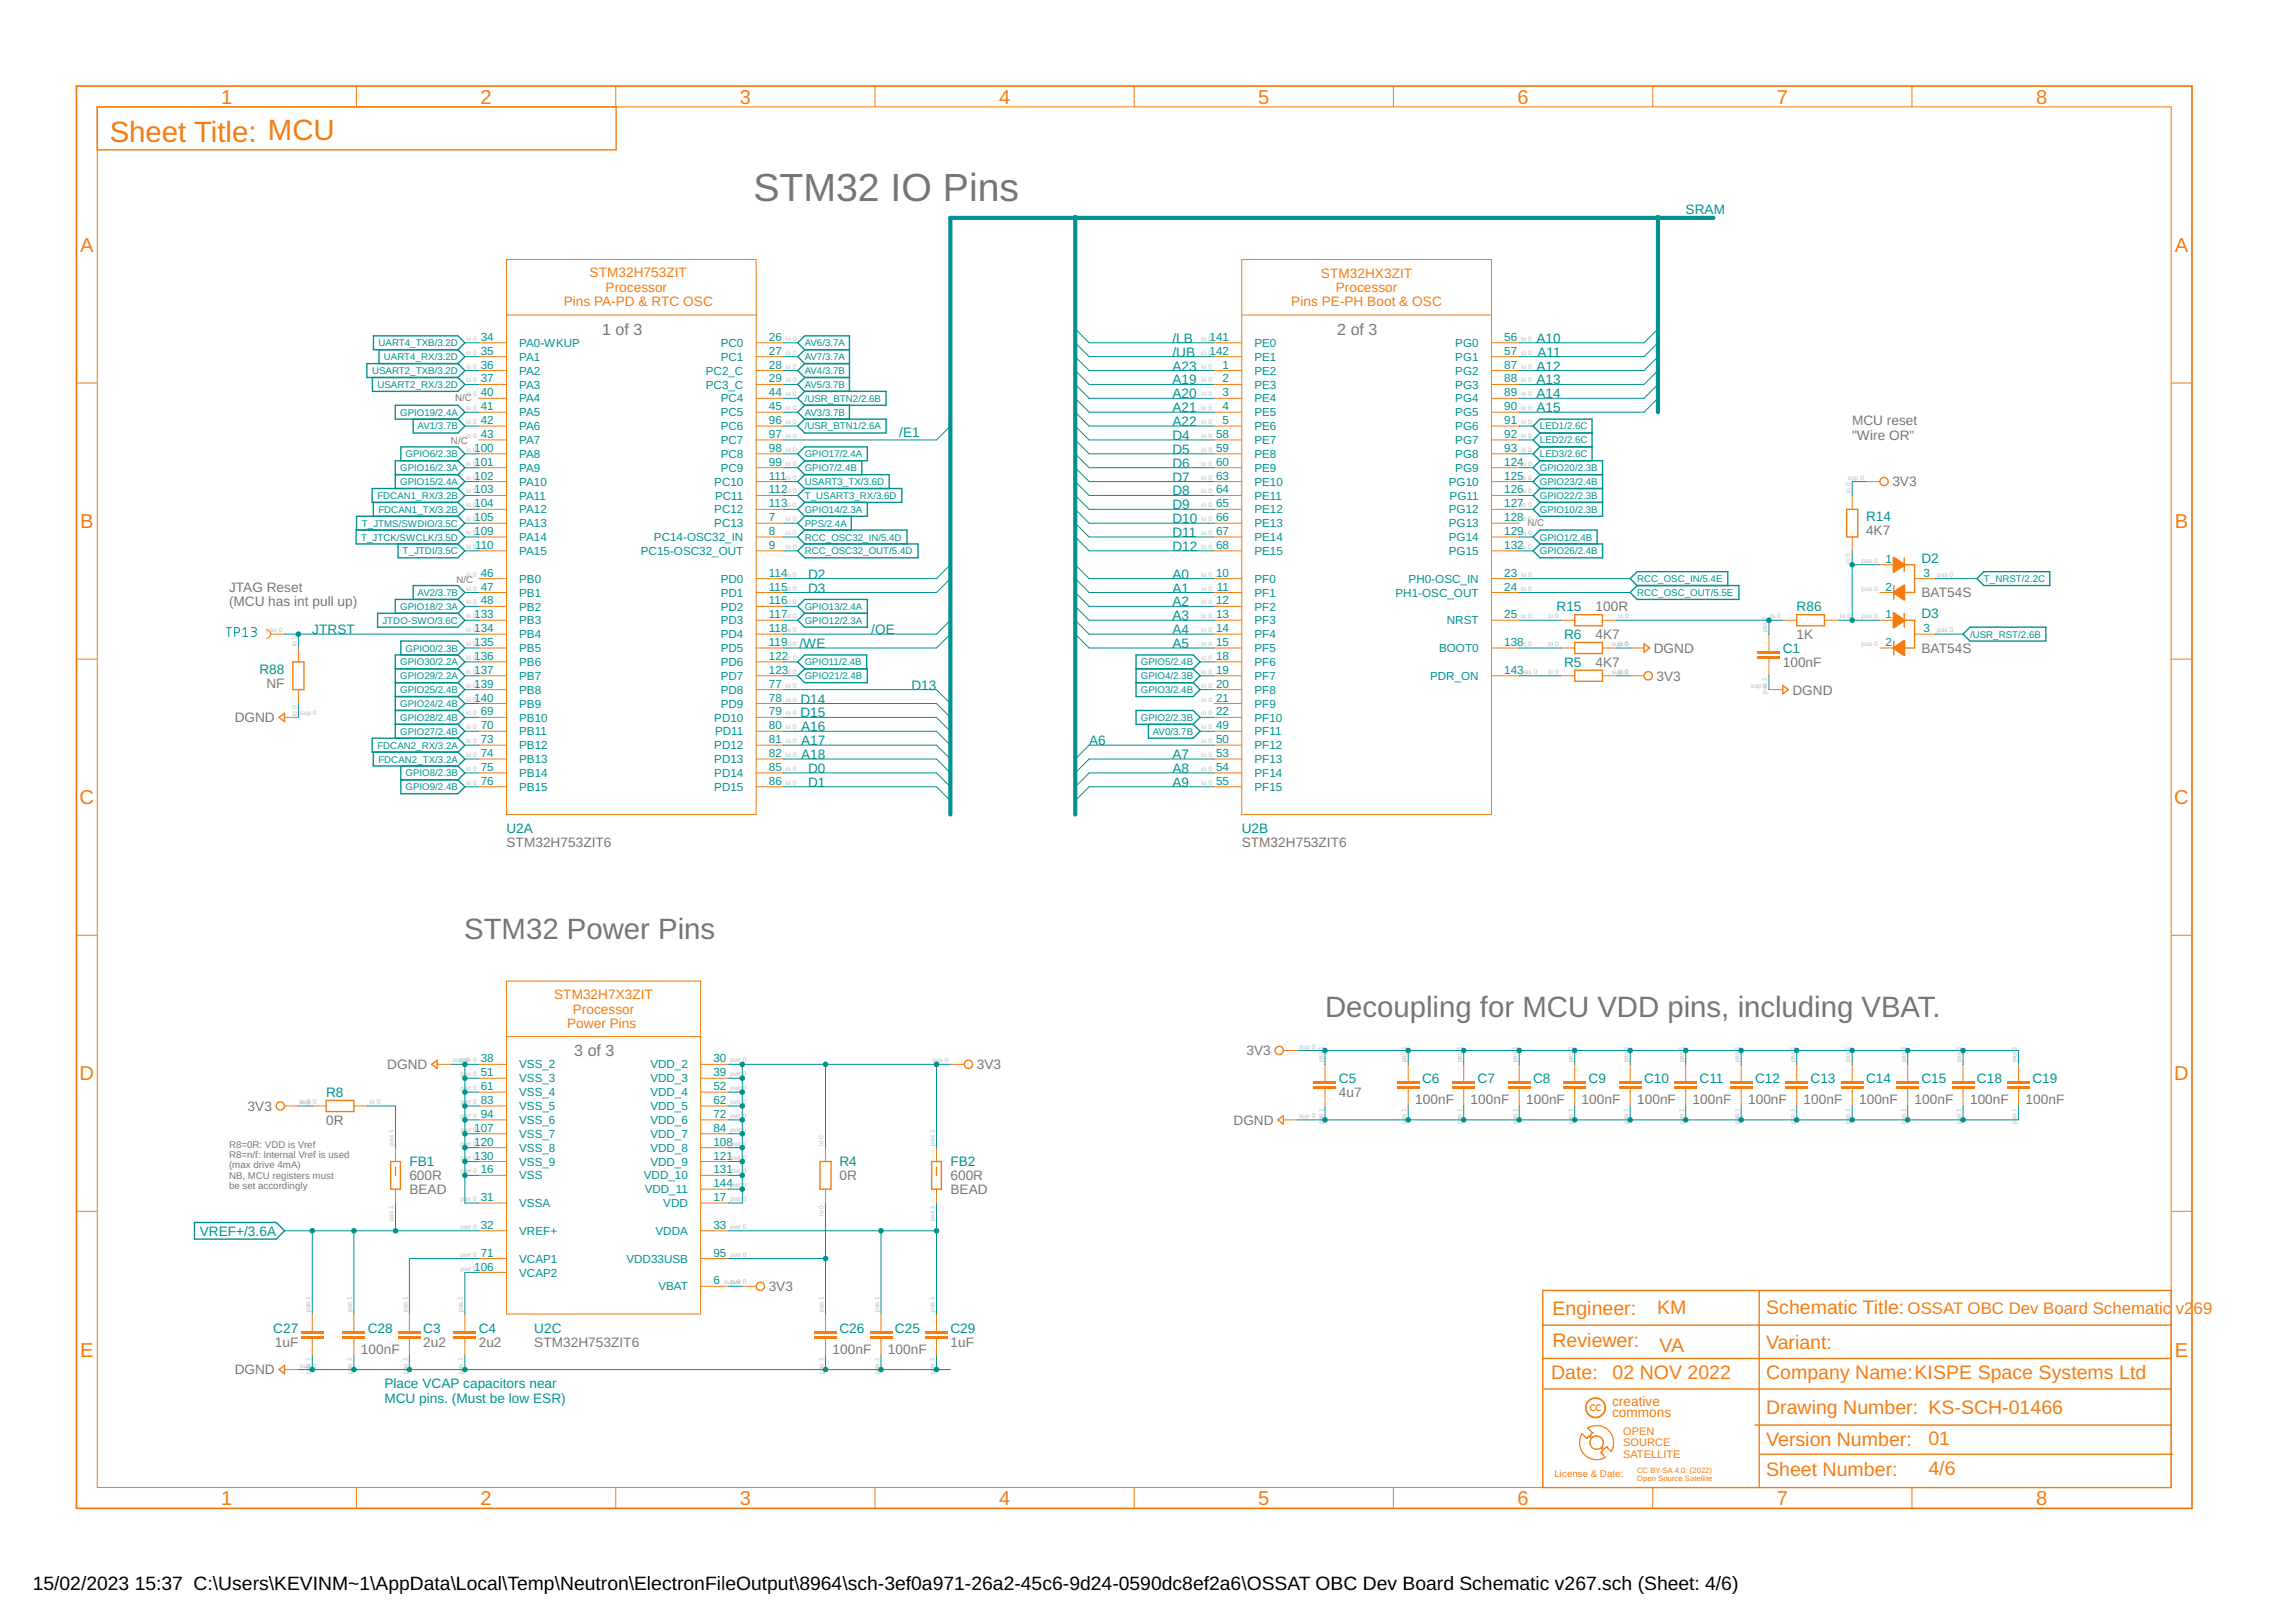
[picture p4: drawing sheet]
<svg xmlns="http://www.w3.org/2000/svg" width="420mm" height="297mm" viewBox="0 0 420 297" stroke-linecap="round" stroke-linejoin="round" font-family="sans-serif">
<defs><g id="words">
<text font-size="7.2" fill="#757575" x="137.9" y="36.8">STM32 IO Pins</text>
<text font-size="5.4" fill="#f57c10" x="20.1" y="25.9">Sheet Title: MCU</text>
<g font-size="5.4" fill="#757575">
<text x="85" y="171.9">STM32 Power Pins</text>
<text x="242.6" y="186.2">Decoupling for MCU VDD pins, including VBAT.</text>
</g>
<g font-size="3.7" fill="#f57c10">
<text x="40.5" y="18.9">1</text>
<text x="88" y="18.9">2</text>
<text x="135.4" y="18.9">3</text>
<text x="182.9" y="18.9">4</text>
<text x="230.4" y="18.9">5</text>
<text x="277.8" y="18.9">6</text>
<text x="325.3" y="18.9">7</text>
<text x="372.7" y="18.9">8</text>
<text x="14.7" y="46.1">A</text>
<text x="398.2" y="46.1">A</text>
<text x="14.7" y="96.7">B</text>
<text x="398.2" y="96.7">B</text>
<text x="14.6" y="147.2">C</text>
<text x="398.1" y="147.2">C</text>
<text x="14.6" y="197.7">D</text>
<text x="398.1" y="197.7">D</text>
<text x="14.7" y="248.3">E</text>
<text x="398.2" y="248.3">E</text>
<text x="40.5" y="275.4">1</text>
<text x="88" y="275.4">2</text>
<text x="135.4" y="275.4">3</text>
<text x="182.9" y="275.4">4</text>
<text x="230.4" y="275.4">5</text>
<text x="277.8" y="275.4">6</text>
<text x="325.3" y="275.4">7</text>
<text x="372.7" y="275.4">8</text>
</g>
<g font-size="3.6" fill="#f57c10">
<text x="284.2" y="240.8">Engineer:</text>
<text x="303.4" y="240.5">KM</text>
<text x="323.3" y="240.5">Schematic Title:</text>
<text x="284.2" y="246.6">Reviewer:</text>
<text x="303.8" y="247.4">VA</text>
<text x="323.3" y="246.9">Variant:</text>
<text x="284" y="252.4">Date:</text>
<text x="295.2" y="252.4">02 NOV 2022</text>
<text x="323.3" y="252.4">Company Name:KISPE Space Systems Ltd</text>
<text x="323.3" y="258.8">Drawing Number: KS-SCH-01466</text>
<text x="323.3" y="264.6">Version Number:</text>
<text x="353" y="264.4">01</text>
<text x="353" y="270">4/6</text>
<text x="323.3" y="270.2">Sheet Number:</text>
</g>
<g font-size="3.5">
<text x="6" y="291">15/02/2023</text>
<text x="24.7" y="291">15:37 C:\Users\KEVINM~1\AppData\Local\Temp\Neutron\ElectronFileOutput\8964\sch-3ef0a971-26a2-45c6-9d24-0590dc8ef2a6\OSSAT OBC Dev Board Schematic v267.sch (Sheet: 4/6)</text>
</g>
<g font-size="3.1" fill="#f57c10">
<text x="349.2" y="240.5">OSSAT OBC Dev Board Schematic</text>
<text x="398.3" y="240.5">v2</text>
<text x="401.6" y="240.5">69</text>
</g>
<g font-size="2.9" fill="#757575">
<text x="110.2" y="61.2">1 of 3</text>
<text x="244.8" y="61.2">2 of 3</text>
<text x="105.1" y="193.3">3 of 3</text>
</g>
<g font-size="2.5" fill="#009292">
<text x="308.6" y="39.1">SRAM</text>
<text x="214.6" y="65.3">/UB</text>
<text x="214.6" y="62.7">/LB</text>
<text x="281.3" y="62.7">A10</text>
<text x="281.5" y="65.3">A11</text>
<text x="214.6" y="70.4">A19</text>
<text x="214.6" y="67.8">A23</text>
<text x="281.3" y="67.8">A12</text>
<text x="281.3" y="70.4">A13</text>
<text x="214.6" y="72.9">A20</text>
<text x="214.6" y="75.4">A21</text>
<text x="214.6" y="78">A22</text>
<text x="281.3" y="72.9">A14</text>
<text x="281.3" y="75.4">A15</text>
<text x="164.6" y="80">/E1</text>
<text x="214.6" y="80.5">D4</text>
<text x="214.6" y="83">D5</text>
<text x="214.6" y="85.6">D6</text>
<text x="214.6" y="88.1">D7</text>
<text x="214.6" y="90.7">D8</text>
<text x="214.6" y="93.2">D9</text>
<text x="214.6" y="95.7">D10</text>
<text x="341.6" y="95.4">R14</text>
<text x="214.6" y="98.3">D11</text>
<text x="214.6" y="100.8">D12</text>
<text x="147.9" y="105.9">D2</text>
<text x="214.6" y="105.9">A0</text>
<text x="351.8" y="103">D2</text>
<text x="147.9" y="108.4">D3</text>
<text x="214.6" y="108.4">A1</text>
<text x="214.6" y="111">A2</text>
<text x="214.6" y="113.5">A3</text>
<text x="285" y="111.9">R15</text>
<text x="328.9" y="111.9">R86</text>
<text x="351.8" y="113.1">D3</text>
<text x="57.2" y="116.1">JTRST</text>
<text x="146.4" y="118.6">/WE</text>
<text x="159.5" y="116.1">/OE</text>
<text x="214.6" y="116.1">A4</text>
<text x="214.6" y="118.6">A5</text>
<text x="286.4" y="117">R6</text>
<text x="326.4" y="119.5">C1</text>
<text x="47.5" y="123.3">R88</text>
<text x="286.4" y="122">R5</text>
<text x="146.5" y="128.8">D14</text>
<text x="146.5" y="131.3">D15</text>
<text x="166.9" y="126.2">D13</text>
<text x="146.7" y="136.4">A17</text>
<text x="146.7" y="133.8">A16</text>
<text x="199.4" y="136.4">A6</text>
<text x="146.7" y="138.9">A18</text>
<text x="147.9" y="141.5">D0</text>
<text x="147.9" y="144">D1</text>
<text x="214.6" y="138.9">A7</text>
<text x="214.6" y="141.5">A8</text>
<text x="214.6" y="144">A9</text>
<text x="92.7" y="152.5">U2A</text>
<text x="227.3" y="152.5">U2B</text>
<text x="59.7" y="200.8">R8</text>
<text x="245.1" y="198.2">C5</text>
<text x="260.3" y="198.2">C6</text>
<text x="270.5" y="198.2">C7</text>
<text x="280.7" y="198.2">C8</text>
<text x="290.8" y="198.2">C9</text>
<text x="301" y="198.2">C10</text>
<text x="311.1" y="198.2">C11</text>
<text x="321.3" y="198.2">C12</text>
<text x="331.5" y="198.2">C13</text>
<text x="341.6" y="198.2">C14</text>
<text x="351.8" y="198.2">C15</text>
<text x="361.9" y="198.2">C18</text>
<text x="372.1" y="198.2">C19</text>
<text x="74.9" y="213.5">FB1</text>
<text x="153.7" y="213.5">R4</text>
<text x="174" y="213.5">FB2</text>
<text x="36.6" y="226.2">VREF+/3.6A</text>
<text x="50" y="243.9">C27</text>
<text x="67.3" y="243.9">C28</text>
<text x="77.5" y="243.9">C3</text>
<text x="87.6" y="243.9">C4</text>
<text x="97.8" y="243.9">U2C</text>
<text x="153.7" y="243.9">C26</text>
<text x="163.8" y="243.9">C25</text>
<text x="174" y="243.9">C29</text>
<text x="70.4" y="254.1">Place VCAP capacitors near</text>
<text x="70.4" y="256.8">MCU pins. (Must be low ESR)</text>
</g>
<g font-size="2.5" fill="#f57c10">
<text x="107.9" y="50.7">STM32H753ZIT</text>
<text x="110.9" y="53.4">Processor</text>
<text x="241.8" y="50.8">STM32HX3ZIT</text>
<text x="244.6" y="53.5">Processor</text>
<text x="103.2" y="56">Pins PA-PD &amp; RTC OSC</text>
<text x="236.4" y="56">Pins PE-PH Boot &amp; OSC</text>
<text x="101.4" y="182.9">STM32H7X3ZIT</text>
<text x="104.9" y="185.5">Processor</text>
<text x="103.8" y="188.1">Power Pins</text>
<text x="295.1" y="257.3">creative</text>
<text x="295.1" y="259.3">commons</text>
</g>
<g font-size="2.5" fill="#757575">
<text x="339.1" y="77.8">MCU reset</text>
<text x="339.1" y="80.5">&quot;Wire OR&quot;</text>
<text x="346.4" y="89">3V3</text>
<text x="341.6" y="97.9">4K7</text>
<text x="41.9" y="108.3">JTAG Reset</text>
<text x="41.9" y="111">(MCU has int pull up)</text>
<text x="292.1" y="111.9">100R</text>
<text x="351.8" y="109.3">BAT54S</text>
<text x="292.1" y="117">4K7</text>
<text x="302.8" y="119.5">DGND</text>
<text x="328.9" y="117">1K</text>
<text x="351.8" y="119.5">BAT54S</text>
<text x="48.8" y="125.8">NF</text>
<text x="292.1" y="122">4K7</text>
<text x="303.3" y="124.6">3V3</text>
<text x="326.4" y="122">100nF</text>
<text x="328.2" y="127.1">DGND</text>
<text x="43" y="132.2">DGND</text>
<text x="92.7" y="155">STM32H753ZIT6</text>
<text x="227.3" y="155">STM32H753ZIT6</text>
<text x="70.9" y="195.7">DGND</text>
<text x="178.8" y="195.7">3V3</text>
<text x="228.2" y="193.1">3V3</text>
<text x="45.3" y="203.3">3V3</text>
<text x="245.1" y="200.8">4u7</text>
<text x="259.1" y="202">100nF</text>
<text x="269.2" y="202">100nF</text>
<text x="279.4" y="202">100nF</text>
<text x="289.6" y="202">100nF</text>
<text x="299.7" y="202">100nF</text>
<text x="309.9" y="202">100nF</text>
<text x="320" y="202">100nF</text>
<text x="330.2" y="202">100nF</text>
<text x="340.4" y="202">100nF</text>
<text x="350.5" y="202">100nF</text>
<text x="360.7" y="202">100nF</text>
<text x="370.8" y="202">100nF</text>
<text x="59.7" y="205.8">0R</text>
<text x="225.8" y="205.8">DGND</text>
<text x="74.9" y="216">600R</text>
<text x="153.7" y="216">0R</text>
<text x="174" y="216">600R</text>
<text x="74.9" y="218.5">BEAD</text>
<text x="174" y="218.5">BEAD</text>
<text x="140.7" y="236.3">3V3</text>
<text x="43" y="251.5">DGND</text>
<text x="50.3" y="246.5">1uF</text>
<text x="66.1" y="247.7">100nF</text>
<text x="77.5" y="246.5">2u2</text>
<text x="87.6" y="246.5">2u2</text>
<text x="97.8" y="246.5">STM32H753ZIT6</text>
<text x="152.4" y="247.7">100nF</text>
<text x="162.6" y="247.7">100nF</text>
<text x="174" y="246.5">1uF</text>
</g>
<g font-size="2.1" fill="#009292">
<text x="88" y="62.4">34</text>
<text x="88" y="64.9">35</text>
<text x="95.1" y="63.5">PA0-WKUP</text>
<text x="132" y="63.5">PC0</text>
<text x="140.8" y="62.4">26</text>
<text x="140.8" y="64.9">27</text>
<text x="221.4" y="62.4">141</text>
<text x="221.4" y="64.9">142</text>
<text x="229.7" y="63.5">PE0</text>
<text x="266.4" y="63.5">PG0</text>
<text x="275.4" y="62.4">56</text>
<text x="275.4" y="64.9">57</text>
<text x="88" y="67.5">36</text>
<text x="88" y="70">37</text>
<text x="95.1" y="66">PA1</text>
<text x="95.1" y="68.6">PA2</text>
<text x="95.1" y="71.1">PA3</text>
<text x="129.2" y="68.6">PC2_C</text>
<text x="129.2" y="71.1">PC3_C</text>
<text x="132" y="66">PC1</text>
<text x="140.8" y="67.5">28</text>
<text x="140.8" y="70">29</text>
<text x="223.8" y="67.5">1</text>
<text x="223.8" y="70">2</text>
<text x="229.7" y="66">PE1</text>
<text x="229.7" y="68.6">PE2</text>
<text x="229.7" y="71.1">PE3</text>
<text x="266.4" y="66">PG1</text>
<text x="266.4" y="68.6">PG2</text>
<text x="266.4" y="71.1">PG3</text>
<text x="275.4" y="67.5">87</text>
<text x="275.4" y="70">88</text>
<text x="88" y="72.5">40</text>
<text x="88" y="75.1">41</text>
<text x="88" y="77.6">42</text>
<text x="95.1" y="73.7">PA4</text>
<text x="95.1" y="76.2">PA5</text>
<text x="132" y="73.7">PC4</text>
<text x="132" y="76.2">PC5</text>
<text x="140.8" y="72.5">44</text>
<text x="140.8" y="75.1">45</text>
<text x="140.8" y="77.6">96</text>
<text x="223.8" y="72.5">3</text>
<text x="223.8" y="75.1">4</text>
<text x="223.8" y="77.6">5</text>
<text x="229.7" y="73.7">PE4</text>
<text x="229.7" y="76.2">PE5</text>
<text x="266.4" y="73.7">PG4</text>
<text x="266.4" y="76.2">PG5</text>
<text x="275.4" y="72.5">89</text>
<text x="275.4" y="75.1">90</text>
<text x="275.4" y="77.6">91</text>
<text x="86.8" y="82.7">100</text>
<text x="88" y="80.2">43</text>
<text x="95.1" y="78.7">PA6</text>
<text x="95.1" y="81.3">PA7</text>
<text x="95.1" y="83.8">PA8</text>
<text x="132" y="78.7">PC6</text>
<text x="132" y="81.3">PC7</text>
<text x="132" y="83.8">PC8</text>
<text x="140.8" y="80.2">97</text>
<text x="140.8" y="82.7">98</text>
<text x="222.6" y="80.2">58</text>
<text x="222.6" y="82.7">59</text>
<text x="229.7" y="78.7">PE6</text>
<text x="229.7" y="81.3">PE7</text>
<text x="229.7" y="83.8">PE8</text>
<text x="266.4" y="78.7">PG6</text>
<text x="266.4" y="81.3">PG7</text>
<text x="266.4" y="83.8">PG8</text>
<text x="275.4" y="80.2">92</text>
<text x="275.4" y="82.7">93</text>
<text x="86.8" y="85.2">101</text>
<text x="86.8" y="87.8">102</text>
<text x="95.1" y="86.4">PA9</text>
<text x="95.1" y="88.9">PA10</text>
<text x="130.8" y="88.9">PC10</text>
<text x="132" y="86.4">PC9</text>
<text x="140.8" y="85.2">99</text>
<text x="140.8" y="87.8">111</text>
<text x="222.6" y="85.2">60</text>
<text x="222.6" y="87.8">63</text>
<text x="229.7" y="86.4">PE9</text>
<text x="229.7" y="88.9">PE10</text>
<text x="265.2" y="88.9">PG10</text>
<text x="266.4" y="86.4">PG9</text>
<text x="275.4" y="85.2">124</text>
<text x="275.4" y="87.8">125</text>
<text x="86.8" y="90.3">103</text>
<text x="86.8" y="92.9">104</text>
<text x="86.8" y="95.4">105</text>
<text x="95.1" y="91.4">PA11</text>
<text x="95.1" y="94">PA12</text>
<text x="130.8" y="94">PC12</text>
<text x="130.9" y="91.4">PC11</text>
<text x="140.8" y="90.3">112</text>
<text x="140.8" y="92.9">113</text>
<text x="140.8" y="95.4">7</text>
<text x="222.6" y="90.3">64</text>
<text x="222.6" y="92.9">65</text>
<text x="222.6" y="95.4">66</text>
<text x="229.7" y="91.4">PE11</text>
<text x="229.7" y="94">PE12</text>
<text x="265.2" y="94">PG12</text>
<text x="265.4" y="91.4">PG11</text>
<text x="275.4" y="90.3">126</text>
<text x="275.4" y="92.9">127</text>
<text x="275.4" y="95.4">128</text>
<text x="86.8" y="97.9">109</text>
<text x="87" y="100.5">110</text>
<text x="95.1" y="96.5">PA13</text>
<text x="95.1" y="99">PA14</text>
<text x="95.1" y="101.6">PA15</text>
<text x="117.3" y="101.6">PC15-OSC32_OUT</text>
<text x="119.7" y="99">PC14-OSC32_IN</text>
<text x="130.8" y="96.5">PC13</text>
<text x="140.8" y="97.9">8</text>
<text x="140.8" y="100.5">9</text>
<text x="222.6" y="97.9">67</text>
<text x="222.6" y="100.5">68</text>
<text x="229.7" y="96.5">PE13</text>
<text x="229.7" y="99">PE14</text>
<text x="229.7" y="101.6">PE15</text>
<text x="265.2" y="96.5">PG13</text>
<text x="265.2" y="99">PG14</text>
<text x="265.2" y="101.6">PG15</text>
<text x="275.4" y="97.9">129</text>
<text x="275.4" y="100.5">132</text>
<text x="88" y="105.6">46</text>
<text x="95.1" y="106.7">PB0</text>
<text x="132" y="106.7">PD0</text>
<text x="140.8" y="105.6">114</text>
<text x="222.6" y="105.6">10</text>
<text x="229.7" y="106.7">PF0</text>
<text x="257.9" y="106.7">PH0-OSC_IN</text>
<text x="275.4" y="105.6">23</text>
<text x="345.2" y="103">1</text>
<text x="352.1" y="105.6">3</text>
<text x="86.8" y="113.2">133</text>
<text x="88" y="108.1">47</text>
<text x="88" y="110.6">48</text>
<text x="95.1" y="109.2">PB1</text>
<text x="95.1" y="111.7">PB2</text>
<text x="132" y="109.2">PD1</text>
<text x="132" y="111.7">PD2</text>
<text x="140.8" y="108.1">115</text>
<text x="140.8" y="110.6">116</text>
<text x="140.8" y="113.2">117</text>
<text x="222.6" y="110.6">12</text>
<text x="222.6" y="113.2">13</text>
<text x="222.8" y="108.1">11</text>
<text x="229.7" y="109.2">PF1</text>
<text x="229.7" y="111.7">PF2</text>
<text x="255.5" y="109.2">PH1-OSC_OUT</text>
<text x="275.4" y="108.1">24</text>
<text x="275.4" y="113.2">25</text>
<text x="345.2" y="108.1">2</text>
<text x="345.2" y="113.2">1</text>
<text x="86.8" y="115.7">134</text>
<text x="86.8" y="118.2">135</text>
<text x="95.1" y="114.3">PB3</text>
<text x="95.1" y="116.8">PB4</text>
<text x="95.1" y="119.4">PB5</text>
<text x="132" y="114.3">PD3</text>
<text x="132" y="116.8">PD4</text>
<text x="132" y="119.4">PD5</text>
<text x="140.8" y="115.7">118</text>
<text x="140.8" y="118.2">119</text>
<text x="222.6" y="115.7">14</text>
<text x="222.6" y="118.2">15</text>
<text x="229.7" y="114.3">PF3</text>
<text x="229.7" y="116.8">PF4</text>
<text x="229.7" y="119.4">PF5</text>
<text x="263.5" y="119.4">BOOT0</text>
<text x="264.9" y="114.3">NRST</text>
<text x="275.4" y="118.2">138</text>
<text x="345.2" y="118.2">2</text>
<text x="352.1" y="115.7">3</text>
<text x="86.8" y="120.8">136</text>
<text x="86.8" y="123.3">137</text>
<text x="86.8" y="125.9">139</text>
<text x="95.1" y="121.9">PB6</text>
<text x="95.1" y="124.4">PB7</text>
<text x="132" y="121.9">PD6</text>
<text x="132" y="124.4">PD7</text>
<text x="140.8" y="120.8">122</text>
<text x="140.8" y="123.3">123</text>
<text x="140.8" y="125.9">77</text>
<text x="222.6" y="120.8">18</text>
<text x="222.6" y="123.3">19</text>
<text x="222.6" y="125.9">20</text>
<text x="229.7" y="121.9">PF6</text>
<text x="229.7" y="124.4">PF7</text>
<text x="261.8" y="124.4">PDR_ON</text>
<text x="275.4" y="123.3">143</text>
<text x="86.8" y="128.4">140</text>
<text x="88" y="130.9">69</text>
<text x="95.1" y="127">PB8</text>
<text x="95.1" y="129.5">PB9</text>
<text x="132" y="127">PD8</text>
<text x="132" y="129.5">PD9</text>
<text x="140.8" y="128.4">78</text>
<text x="140.8" y="130.9">79</text>
<text x="222.6" y="128.4">21</text>
<text x="222.6" y="130.9">22</text>
<text x="229.7" y="127">PF8</text>
<text x="229.7" y="129.5">PF9</text>
<text x="88" y="133.5">70</text>
<text x="88" y="136">73</text>
<text x="95.1" y="132.1">PB10</text>
<text x="95.1" y="134.6">PB11</text>
<text x="95.1" y="137.1">PB12</text>
<text x="130.8" y="132.1">PD10</text>
<text x="130.8" y="137.1">PD12</text>
<text x="130.9" y="134.6">PD11</text>
<text x="140.8" y="133.5">80</text>
<text x="140.8" y="136">81</text>
<text x="222.6" y="133.5">49</text>
<text x="222.6" y="136">50</text>
<text x="229.7" y="132.1">PF10</text>
<text x="229.7" y="134.6">PF11</text>
<text x="229.7" y="137.1">PF12</text>
<text x="88" y="138.6">74</text>
<text x="88" y="141.1">75</text>
<text x="88" y="143.6">76</text>
<text x="95.1" y="139.7">PB13</text>
<text x="95.1" y="142.2">PB14</text>
<text x="130.8" y="139.7">PD13</text>
<text x="130.8" y="142.2">PD14</text>
<text x="140.8" y="138.6">82</text>
<text x="140.8" y="141.1">85</text>
<text x="140.8" y="143.6">86</text>
<text x="222.6" y="138.6">53</text>
<text x="222.6" y="141.1">54</text>
<text x="222.6" y="143.6">55</text>
<text x="229.7" y="139.7">PF13</text>
<text x="229.7" y="142.2">PF14</text>
<text x="95.1" y="144.8">PB15</text>
<text x="130.8" y="144.8">PD15</text>
<text x="229.7" y="144.8">PF15</text>
<text x="88" y="194.4">38</text>
<text x="88" y="197">51</text>
<text x="95.1" y="195.6">VSS_2</text>
<text x="119.1" y="195.6">VDD_2</text>
<text x="130.6" y="194.4">30</text>
<text x="130.6" y="197">39</text>
<text x="88" y="199.5">61</text>
<text x="88" y="202.1">83</text>
<text x="95.1" y="198.1">VSS_3</text>
<text x="95.1" y="200.6">VSS_4</text>
<text x="95.1" y="203.2">VSS_5</text>
<text x="119.1" y="198.1">VDD_3</text>
<text x="119.1" y="200.6">VDD_4</text>
<text x="119.1" y="203.2">VDD_5</text>
<text x="130.6" y="199.5">52</text>
<text x="130.6" y="202.1">62</text>
<text x="86.8" y="207.1">107</text>
<text x="86.8" y="209.7">120</text>
<text x="88" y="204.6">94</text>
<text x="95.1" y="205.7">VSS_6</text>
<text x="95.1" y="208.2">VSS_7</text>
<text x="119.1" y="205.7">VDD_6</text>
<text x="119.1" y="208.2">VDD_7</text>
<text x="130.6" y="204.6">72</text>
<text x="130.6" y="207.1">84</text>
<text x="130.6" y="209.7">108</text>
<text x="86.8" y="212.2">130</text>
<text x="88" y="214.8">16</text>
<text x="95.1" y="210.8">VSS_8</text>
<text x="95.1" y="213.3">VSS_9</text>
<text x="95.1" y="215.9">VSS</text>
<text x="117.9" y="215.9">VDD_10</text>
<text x="119.1" y="210.8">VDD_8</text>
<text x="119.1" y="213.3">VDD_9</text>
<text x="130.6" y="212.2">121</text>
<text x="130.6" y="214.8">131</text>
<text x="88" y="219.8">31</text>
<text x="95.1" y="220.9">VSSA</text>
<text x="118" y="218.4">VDD_11</text>
<text x="121.4" y="220.9">VDD</text>
<text x="130.6" y="217.3">144</text>
<text x="130.6" y="219.8">17</text>
<text x="88" y="224.9">32</text>
<text x="95.1" y="226">VREF+</text>
<text x="120" y="226">VDDA</text>
<text x="130.6" y="224.9">33</text>
<text x="86.8" y="232.5">106</text>
<text x="88" y="230">71</text>
<text x="95.1" y="231.1">VCAP1</text>
<text x="95.1" y="233.6">VCAP2</text>
<text x="114.7" y="231.1">VDD33USB</text>
<text x="130.6" y="230">95</text>
<text x="120.5" y="236.2">VBAT</text>
<text x="130.6" y="235.1">6</text>
</g>
<g font-size="2" fill="#f57c10">
<text x="297.2" y="262.6">OPEN</text>
<text x="297.2" y="264.7">SOURCE</text>
<text x="297.2" y="266.8">SATELLITE</text>
</g>
<g font-size="1.8" fill="#009292">
<text x="69.3" y="63.4">UART4_TXB/3.2D</text>
<text x="70.3" y="65.9">UART4_RX/3.2D</text>
<text x="147.3" y="63.4">AV6/3.7A</text>
<text x="147.3" y="65.9">AV7/3.7A</text>
<text x="68.1" y="68.4">USART2_TXB/3.2D</text>
<text x="69.1" y="71">USART2_RX/3.2D</text>
<text x="147.3" y="68.4">AV4/3.7B</text>
<text x="147.3" y="71">AV5/3.7B</text>
<text x="73.3" y="76.1">GPIO19/2.4A</text>
<text x="147.3" y="76.1">AV3/3.7B</text>
<text x="147.3" y="73.5">/USR_BTN2/2.6B</text>
<text x="74.3" y="83.7">GPIO6/2.3B</text>
<text x="76.4" y="78.6">AV1/3.7B</text>
<text x="147.3" y="78.6">/USR_BTN1/2.6A</text>
<text x="147.3" y="83.7">GPIO17/2.4A</text>
<text x="281.9" y="78.6">LED1/2.6C</text>
<text x="281.9" y="81.1">LED2/2.6C</text>
<text x="281.9" y="83.7">LED3/2.6C</text>
<text x="73.3" y="86.2">GPIO16/2.3A</text>
<text x="73.3" y="88.8">GPIO15/2.4A</text>
<text x="147.3" y="86.2">GPIO7/2.4B</text>
<text x="147.3" y="88.8">USART3_TX/3.6D</text>
<text x="281.9" y="86.2">GPIO20/2.3B</text>
<text x="281.9" y="88.8">GPIO23/2.4B</text>
<text x="69.1" y="91.3">FDCAN1_RX/3.2B</text>
<text x="69.3" y="93.8">FDCAN1_TX/3.2B</text>
<text x="147.3" y="91.3">T_USART3_RX/3.6D</text>
<text x="147.3" y="93.8">GPIO14/2.3A</text>
<text x="281.9" y="91.3">GPIO22/2.3B</text>
<text x="281.9" y="93.8">GPIO10/2.3B</text>
<text x="66.1" y="98.9">T_JTCK/SWCLK/3.5D</text>
<text x="66.3" y="96.4">T_JTMS/SWDIO/3.5C</text>
<text x="73.7" y="101.5">T_JTDI/3.5C</text>
<text x="147.3" y="98.9">RCC_OSC32_IN/5.4D</text>
<text x="147.3" y="101.5">RCC_OSC32_OUT/5.4D</text>
<text x="147.3" y="96.4">PPS/2.4A</text>
<text x="281.9" y="98.9">GPIO1/2.4B</text>
<text x="281.9" y="101.5">GPIO26/2.4B</text>
<text x="299.7" y="106.5">RCC_OSC_IN/5.4E</text>
<text x="363.2" y="106.5">T_NRST/2.2C</text>
<text x="73.3" y="111.6">GPIO18/2.3A</text>
<text x="76.4" y="109.1">AV2/3.7B</text>
<text x="147.3" y="111.6">GPIO13/2.4A</text>
<text x="299.7" y="109.1">RCC_OSC_OUT/5.5E</text>
<text x="70" y="114.2">JTDO-SWO/3.6C</text>
<text x="74.3" y="119.2">GPIO0/2.3B</text>
<text x="147.3" y="114.2">GPIO12/2.3A</text>
<text x="360.7" y="116.7">/USR_RST/2.6B</text>
<text x="73.3" y="121.8">GPIO30/2.2A</text>
<text x="73.3" y="124.3">GPIO29/2.2A</text>
<text x="147.3" y="121.8">GPIO11/2.4B</text>
<text x="147.3" y="124.3">GPIO21/2.4B</text>
<text x="208.9" y="121.8">GPIO5/2.4B</text>
<text x="208.9" y="124.3">GPIO4/2.3B</text>
<text x="73.3" y="131.9">GPIO28/2.4B</text>
<text x="73.3" y="126.9">GPIO25/2.4B</text>
<text x="73.3" y="129.4">GPIO24/2.4B</text>
<text x="208.9" y="126.9">GPIO3/2.4B</text>
<text x="208.9" y="131.9">GPIO2/2.3B</text>
<text x="69.1" y="137">FDCAN2_RX/3.2A</text>
<text x="73.3" y="134.5">GPIO27/2.4B</text>
<text x="211.1" y="134.5">AV0/3.7B</text>
<text x="69.3" y="139.6">FDCAN2_TX/3.2A</text>
<text x="74.3" y="142.1">GPIO8/2.3B</text>
<text x="74.3" y="144.6">GPIO9/2.4B</text>
</g>
<g font-size="1.8" fill="#757575">
<text x="83.3" y="73.4">N/C</text>
<text x="82.6" y="81.3">N/C</text>
<text x="279.7" y="96.3">N/C</text>
<text x="83.6" y="106.7">N/C</text>
<text x="41.9" y="210">R8=0R: VDD is Vref</text>
<text x="41.9" y="211.9">R8=n/f: Internal Vref is used</text>
<text x="41.9" y="213.8">(max drive 4mA)</text>
<text x="41.9" y="215.7">NB, MCU registers must</text>
<text x="41.9" y="217.6">be set accordingly</text>
</g>
<g font-size="1.8" fill="#f57c10">
<text x="291" y="258.3">CC</text>
<text x="284.6" y="270.3">License &amp; Date:</text>
</g>
<g font-size="1.4" fill="#f57c10">
<text x="299.7" y="269.6">CC BY-SA 4.0: (2022)</text>
<text x="299.7" y="271">Open Source Satellite</text>
</g>
<g font-size="1.2" fill="#bbb">
<text x="85.3" y="62.4">io 0</text>
<text x="85.3" y="64.9">io 0</text>
<text x="143.9" y="62.4">io 0</text>
<text x="143.9" y="64.9">io 0</text>
<text x="219.9" y="62.4">io 0</text>
<text x="219.9" y="64.9">io 0</text>
<text x="278.5" y="62.4">io 0</text>
<text x="278.5" y="64.9">io 0</text>
<text x="85.3" y="67.5">io 0</text>
<text x="85.3" y="70">io 0</text>
<text x="143.9" y="67.5">io 0</text>
<text x="143.9" y="70">io 0</text>
<text x="219.9" y="67.5">io 0</text>
<text x="219.9" y="70">io 0</text>
<text x="278.5" y="67.5">io 0</text>
<text x="278.5" y="70">io 0</text>
<text x="85.3" y="72.5">io 0</text>
<text x="85.3" y="75.1">io 0</text>
<text x="85.3" y="77.6">io 0</text>
<text x="143.9" y="72.5">io 0</text>
<text x="143.9" y="75.1">io 0</text>
<text x="143.9" y="77.6">io 0</text>
<text x="219.9" y="72.5">io 0</text>
<text x="219.9" y="75.1">io 0</text>
<text x="219.9" y="77.6">io 0</text>
<text x="278.5" y="72.5">io 0</text>
<text x="278.5" y="75.1">io 0</text>
<text x="278.5" y="77.6">io 0</text>
<text x="85.3" y="80.2">io 0</text>
<text x="85.3" y="82.7">io 0</text>
<text x="143.9" y="80.2">io 0</text>
<text x="143.9" y="82.7">io 0</text>
<text x="219.9" y="80.2">io 0</text>
<text x="219.9" y="82.7">io 0</text>
<text x="278.5" y="80.2">io 0</text>
<text x="278.5" y="82.7">io 0</text>
<text x="85.3" y="85.2">io 0</text>
<text x="85.3" y="87.8">io 0</text>
<text x="143.9" y="85.2">io 0</text>
<text x="143.9" y="87.8">io 0</text>
<text x="219.9" y="85.2">io 0</text>
<text x="219.9" y="87.8">io 0</text>
<text x="278.5" y="85.2">io 0</text>
<text x="278.5" y="87.8">io 0</text>
<text x="338.3" y="87.8">sup 0</text>
<text x="85.3" y="90.3">io 0</text>
<text x="85.3" y="92.9">io 0</text>
<text x="85.3" y="95.4">io 0</text>
<text x="143.9" y="90.3">io 0</text>
<text x="143.9" y="92.9">io 0</text>
<text x="143.9" y="95.4">io 0</text>
<text x="219.9" y="90.3">io 0</text>
<text x="219.9" y="92.9">io 0</text>
<text x="219.9" y="95.4">io 0</text>
<text x="278.5" y="90.3">io 0</text>
<text x="278.5" y="92.9">io 0</text>
<text x="278.5" y="95.4">io 0</text>
<text x="338.7" y="90.3" transform="rotate(-90 338.7 90.3)">io 0</text>
<text x="85.3" y="97.9">io 0</text>
<text x="85.3" y="100.5">io 0</text>
<text x="143.9" y="97.9">io 0</text>
<text x="143.9" y="100.5">io 0</text>
<text x="219.9" y="97.9">io 0</text>
<text x="219.9" y="100.5">io 0</text>
<text x="278.5" y="97.9">io 0</text>
<text x="278.5" y="100.5">io 0</text>
<text x="85.3" y="105.6">io 0</text>
<text x="143.9" y="105.6">io 0</text>
<text x="219.9" y="105.6">io 0</text>
<text x="278.5" y="105.6">io 0</text>
<text x="338.7" y="103.2" transform="rotate(-90 338.7 103.2)">io 0</text>
<text x="340.8" y="103">pas 0</text>
<text x="354.7" y="105.6">pas 0</text>
<text x="85.3" y="108.1">io 0</text>
<text x="85.3" y="110.6">io 0</text>
<text x="85.3" y="113.2">io 0</text>
<text x="143.9" y="108.1">io 0</text>
<text x="143.9" y="110.6">io 0</text>
<text x="143.9" y="113.2">io 0</text>
<text x="219.9" y="108.1">io 0</text>
<text x="219.9" y="110.6">io 0</text>
<text x="219.9" y="113.2">io 0</text>
<text x="278.5" y="108.1">io 0</text>
<text x="278.5" y="113.2">io 0</text>
<text x="283.4" y="113.2">io 0</text>
<text x="296.3" y="113.2">io 0</text>
<text x="323.5" y="113.4" transform="rotate(-90 323.5 113.4)">1</text>
<text x="324.1" y="113.2">io 0</text>
<text x="336.9" y="113.2">io 0</text>
<text x="340.8" y="108.1">pas 0</text>
<text x="340.8" y="113.2">pas 0</text>
<text x="48.7" y="115.7">pas 0</text>
<text x="54.3" y="118.2" transform="rotate(-90 54.3 118.2)">io 0</text>
<text x="85.3" y="115.7">io 0</text>
<text x="85.3" y="118.2">io 0</text>
<text x="143.9" y="115.7">io 0</text>
<text x="143.9" y="118.2">io 0</text>
<text x="219.9" y="115.7">io 0</text>
<text x="219.9" y="118.2">io 0</text>
<text x="278.5" y="118.2">in 0</text>
<text x="283.4" y="118.2">io 0</text>
<text x="295.1" y="118.2">suipo 00</text>
<text x="323.5" y="115.7" transform="rotate(-90 323.5 115.7)">pas</text>
<text x="340.8" y="118.2">pas 0</text>
<text x="354.7" y="115.7">pas 0</text>
<text x="85.3" y="120.8">io 0</text>
<text x="85.3" y="123.3">io 0</text>
<text x="85.3" y="125.9">io 0</text>
<text x="143.9" y="120.8">io 0</text>
<text x="143.9" y="123.3">io 0</text>
<text x="143.9" y="125.9">io 0</text>
<text x="219.9" y="120.8">io 0</text>
<text x="219.9" y="123.3">io 0</text>
<text x="219.9" y="125.9">io 0</text>
<text x="278.5" y="123.3">pas 0</text>
<text x="283.4" y="123.3">io 0</text>
<text x="295.1" y="123.3">suipo 00</text>
<text x="320.5" y="125.9">sup 0</text>
<text x="54.3" y="131.1" transform="rotate(-90 54.3 131.1)">io 0</text>
<text x="55" y="130.9">sup 0</text>
<text x="85.3" y="128.4">io 0</text>
<text x="85.3" y="130.9">io 0</text>
<text x="143.9" y="128.4">io 0</text>
<text x="143.9" y="130.9">io 0</text>
<text x="219.9" y="128.4">io 0</text>
<text x="219.9" y="130.9">io 0</text>
<text x="323.5" y="127" transform="rotate(-90 323.5 127)">pas 1</text>
<text x="85.3" y="133.5">io 0</text>
<text x="85.3" y="136">io 0</text>
<text x="143.9" y="133.5">io 0</text>
<text x="143.9" y="136">io 0</text>
<text x="219.9" y="133.5">io 0</text>
<text x="219.9" y="136">io 0</text>
<text x="85.3" y="138.6">io 0</text>
<text x="85.3" y="141.1">io 0</text>
<text x="85.3" y="143.6">io 0</text>
<text x="143.9" y="138.6">io 0</text>
<text x="143.9" y="141.1">io 0</text>
<text x="143.9" y="143.6">io 0</text>
<text x="219.9" y="138.6">io 0</text>
<text x="219.9" y="141.1">io 0</text>
<text x="219.9" y="143.6">io 0</text>
<text x="237.8" y="191.9">sup 0</text>
<text x="82.9" y="194.4">sup 0</text>
<text x="84.3" y="194.4">pwr 0</text>
<text x="84.3" y="197">pwr 0</text>
<text x="133.7" y="194.4">pwr 0</text>
<text x="133.7" y="197">pwr</text>
<text x="136" y="197">0</text>
<text x="170.7" y="194.4">sup 0</text>
<text x="242.2" y="194.4" transform="rotate(-90 242.2 194.4)">pas</text>
<text x="242.2" y="192.1" transform="rotate(-90 242.2 192.1)">1</text>
<text x="257.5" y="194.4" transform="rotate(-90 257.5 194.4)">pas</text>
<text x="257.5" y="192.1" transform="rotate(-90 257.5 192.1)">1</text>
<text x="267.6" y="194.4" transform="rotate(-90 267.6 194.4)">pas</text>
<text x="267.6" y="192.1" transform="rotate(-90 267.6 192.1)">1</text>
<text x="277.8" y="194.4" transform="rotate(-90 277.8 194.4)">pas</text>
<text x="277.8" y="192.1" transform="rotate(-90 277.8 192.1)">1</text>
<text x="287.9" y="194.4" transform="rotate(-90 287.9 194.4)">pas</text>
<text x="287.9" y="192.1" transform="rotate(-90 287.9 192.1)">1</text>
<text x="298.1" y="194.4" transform="rotate(-90 298.1 194.4)">pas</text>
<text x="298.1" y="192.1" transform="rotate(-90 298.1 192.1)">1</text>
<text x="308.2" y="194.4" transform="rotate(-90 308.2 194.4)">pas</text>
<text x="308.2" y="192.1" transform="rotate(-90 308.2 192.1)">1</text>
<text x="318.4" y="194.4" transform="rotate(-90 318.4 194.4)">pas</text>
<text x="318.4" y="192.1" transform="rotate(-90 318.4 192.1)">1</text>
<text x="328.6" y="194.4" transform="rotate(-90 328.6 194.4)">pas</text>
<text x="328.6" y="192.1" transform="rotate(-90 328.6 192.1)">1</text>
<text x="338.7" y="194.4" transform="rotate(-90 338.7 194.4)">pas</text>
<text x="338.7" y="192.1" transform="rotate(-90 338.7 192.1)">1</text>
<text x="348.9" y="194.4" transform="rotate(-90 348.9 194.4)">pas</text>
<text x="348.9" y="192.1" transform="rotate(-90 348.9 192.1)">1</text>
<text x="359" y="194.4" transform="rotate(-90 359 194.4)">pas</text>
<text x="359" y="192.1" transform="rotate(-90 359 192.1)">1</text>
<text x="369.2" y="194.4" transform="rotate(-90 369.2 194.4)">pas</text>
<text x="369.2" y="192.1" transform="rotate(-90 369.2 192.1)">1</text>
<text x="54.8" y="202.1">isou0p 0</text>
<text x="84.3" y="199.5">pwr 0</text>
<text x="84.3" y="202.1">pwr 0</text>
<text x="133.7" y="199.5">pwr</text>
<text x="133.7" y="202.1">pwr</text>
<text x="136" y="199.5">0</text>
<text x="136" y="202.1">0</text>
<text x="72.1" y="209.7" transform="rotate(-90 72.1 209.7)">pas 1</text>
<text x="84.3" y="204.6">pwr 0</text>
<text x="84.3" y="207.1">pwr 0</text>
<text x="84.3" y="209.7">pwr 0</text>
<text x="133.7" y="204.6">pwr</text>
<text x="133.7" y="207.1">pwr</text>
<text x="133.7" y="209.7">pwr</text>
<text x="136" y="204.6">0</text>
<text x="136" y="207.1">0</text>
<text x="136" y="209.7">0</text>
<text x="150.8" y="209.7" transform="rotate(-90 150.8 209.7)">io 0</text>
<text x="171.1" y="209.7" transform="rotate(-90 171.1 209.7)">pas 1</text>
<text x="237.8" y="204.6">sup 0</text>
<text x="242.2" y="205.7" transform="rotate(-90 242.2 205.7)">pas 1</text>
<text x="257.5" y="205.7" transform="rotate(-90 257.5 205.7)">pas 1</text>
<text x="267.6" y="205.7" transform="rotate(-90 267.6 205.7)">pas 1</text>
<text x="277.8" y="205.7" transform="rotate(-90 277.8 205.7)">pas 1</text>
<text x="287.9" y="205.7" transform="rotate(-90 287.9 205.7)">pas 1</text>
<text x="298.1" y="205.7" transform="rotate(-90 298.1 205.7)">pas 1</text>
<text x="308.2" y="205.7" transform="rotate(-90 308.2 205.7)">pas 1</text>
<text x="318.4" y="205.7" transform="rotate(-90 318.4 205.7)">pas 1</text>
<text x="328.6" y="205.7" transform="rotate(-90 328.6 205.7)">pas 1</text>
<text x="338.7" y="205.7" transform="rotate(-90 338.7 205.7)">pas 1</text>
<text x="348.9" y="205.7" transform="rotate(-90 348.9 205.7)">pas 1</text>
<text x="359" y="205.7" transform="rotate(-90 359 205.7)">pas 1</text>
<text x="369.2" y="205.7" transform="rotate(-90 369.2 205.7)">pas 1</text>
<text x="84.3" y="212.2">pwr 0</text>
<text x="84.3" y="214.8">pwr 0</text>
<text x="133.7" y="212.2">pwr</text>
<text x="133.7" y="214.8">pwr</text>
<text x="136" y="212.2">0</text>
<text x="136" y="214.8">0</text>
<text x="84.3" y="219.8">pwr 0</text>
<text x="133.7" y="217.3">pwr</text>
<text x="133.7" y="219.8">pwr</text>
<text x="136" y="217.3">0</text>
<text x="136" y="219.8">0</text>
<text x="72.1" y="223.5" transform="rotate(-90 72.1 223.5)">pas 1</text>
<text x="84.3" y="224.9">pwr 0</text>
<text x="133.7" y="224.9">pwr 0</text>
<text x="150.8" y="222.5" transform="rotate(-90 150.8 222.5)">io 0</text>
<text x="171.1" y="223.5" transform="rotate(-90 171.1 223.5)">pas 1</text>
<text x="84.3" y="230">pwr 0</text>
<text x="84.3" y="232.5">pwr 0</text>
<text x="133.7" y="230">pwr 0</text>
<text x="132.6" y="235.1">suppw0r 0</text>
<text x="56.8" y="240.1" transform="rotate(-90 56.8 240.1)">pas 1</text>
<text x="64.4" y="240.1" transform="rotate(-90 64.4 240.1)">pas 1</text>
<text x="74.6" y="240.1" transform="rotate(-90 74.6 240.1)">pas 1</text>
<text x="84.7" y="240.1" transform="rotate(-90 84.7 240.1)">pas 1</text>
<text x="150.8" y="240.1" transform="rotate(-90 150.8 240.1)">pas 1</text>
<text x="160.9" y="240.1" transform="rotate(-90 160.9 240.1)">pas 1</text>
<text x="171.1" y="240.1" transform="rotate(-90 171.1 240.1)">pas 1</text>
<text x="55" y="250.3">sup</text>
<text x="56.8" y="251.5" transform="rotate(-90 56.8 251.5)">pas 1</text>
<text x="57.3" y="250.3">0</text>
<text x="64.4" y="251.5" transform="rotate(-90 64.4 251.5)">pas 1</text>
<text x="74.6" y="251.5" transform="rotate(-90 74.6 251.5)">pas 1</text>
<text x="84.7" y="251.5" transform="rotate(-90 84.7 251.5)">pas 1</text>
<text x="150.8" y="251.5" transform="rotate(-90 150.8 251.5)">pas 1</text>
<text x="160.9" y="251.5" transform="rotate(-90 160.9 251.5)">pas 1</text>
<text x="171.1" y="251.5" transform="rotate(-90 171.1 251.5)">pas 1</text>
</g>
</g></defs>
<path d="M41.4 114.9h1M41.9 114.9v1.6M43 115.8h.4a.46 .46 0 0 0 .5-.5 .46 .46 0 0 0-.5-.4h-.4v1.6M44.5 115.2l.4-.3v1.6M44.5 116.5h.9M46 114.9h.6a.36 .36 0 0 1 .3 .3 .36 .36 0 0 1-.3 .4h-.4M46.5 115.6a.46 .46 0 0 1 .4 .4 .46 .46 0 0 1-.4 .5h-.5" fill="none" stroke="#009292" stroke-width=".18"/>
<g fill="none" stroke="#009292" stroke-width=".25">
<path d="M68.2 69.1v2.5h15.6l1.3-1.2-1.3-1.3M68.4 61.5h15.4l1.3 1.2-1.3 1.3h-15.4zM69.4 64v2.5M72.4 74.2h11.4l1.3 1.2-1.3 1.3h-11.4zM75.6 76.7v2.5h8.2l1.3-1.2-1.3-1.3M83.8 66.5h-16.6v2.6h16.6M83.8 64l1.3 1.3-1.3 1.2M83.8 66.5l1.3 1.3-1.3 1.3M146 78l1.3-1.3h14.9v2.5h-14.9zM147.3 74.2l-1.3 1.2 1.3 1.3M147.3 71.6h14.9v2.6h-14.9M147.3 64l-1.3-1.3 1.3-1.2h8.2v10.1"/>
<path d="M147.3 66.5l-1.3 1.3 1.3 1.3M147.3 66.5h8.2M147.3 69.1h8.2M147.3 69.1l-1.3 1.3 1.3 1.2M147.3 64h8.2M147.3 64l-1.3 1.3 1.3 1.2M147.3 71.6l-1.3 1.3 1.3 1.3M155.5 74.2v2.5M281.9 79.2h9.6M281.9 79.2l-1.2-1.2 1.2-1.3h9.6v7.6M281.9 79.2l-1.2 1.3 1.2 1.3M68.3 91.9v2.6"/>
<path d="M72.4 86.9h11.4M72.9 99.5v2.6h10.9l1.3-1.3-1.3-1.3M73.4 84.3v-2.5h10.4l1.3 1.3-1.3 1.2M83.8 97h-18.6v2.5h18.6M83.8 89.4l1.3 1.3-1.3 1.2M83.8 89.4h-15.7v2.5h15.7M83.8 91.9l1.3 1.3-1.3 1.3M83.8 94.5h-18.5v2.5M83.8 84.3h-11.4v5.1M83.8 84.3l1.3 1.3-1.3 1.3M83.8 86.9l1.3 1.2-1.3 1.3M83.8 94.5l1.3 1.3-1.3 1.2"/>
<path d="M83.8 97l1.3 1.3-1.3 1.2M146 83.1l1.3-1.3h11.5v2.5h-11.5zM147.3 97l-1.3 1.3 1.3 1.2M147.3 97h18.8v2.5M147.3 99.5h20.8v2.6h-20.8l-1.3-1.3zM147.3 89.4h17.8v2.5h-17.8M147.3 86.9h15.5v2.5M147.3 84.3l-1.3 1.3 1.3 1.3M147.3 89.4l-1.3 1.3 1.3 1.2M147.3 91.9l-1.3 1.3 1.3 1.3M147.3 94.5l-1.3 1.3 1.3 1.2M147.3 86.9l-1.3 1.2 1.3 1.3"/>
<path d="M155.9 94.5v2.5M157.8 84.3v2.6M158.8 91.9v2.6h-11.5M281.9 99.5l-1.2-1.2 1.2-1.3h10.5v2.5M281.9 99.5h11.5v2.6h-11.5l-1.2-1.3zM281.9 89.4l-1.2 1.3 1.2 1.2M281.9 91.9h11.5M281.9 89.4h11.5M281.9 84.3h11.5v10.2h-11.5l-1.2-1.3 1.2-1.3M281.9 81.8h9.6M281.9 86.9h11.5M281.9 81.8l-1.2 1.3 1.2 1.2"/>
<path d="M281.9 84.3l-1.2 1.3 1.2 1.3M281.9 86.9l-1.2 1.2 1.2 1.3M69.1 112.2h14.7l1.3 1.3-1.3 1.3h-14.7zM73.4 119.9v-2.6h10.4l1.3 1.3-1.3 1.3M75.6 109.7v-2.5h8.2l1.3 1.2-1.3 1.3M83.8 109.7h-11.4v2.5M83.8 119.9l1.3 1.2-1.3 1.3M83.8 119.9h-11.4v15.2M83.8 109.7l1.3 1.3-1.3 1.2M146 111l1.3-1.3h11.5v5.1h-11.5l-1.3-1.3 1.3-1.3zM147.3 112.2h11.5M299.7 107.2l-1.3-1.3 1.3-1.3h16.6v2.6"/>
<path d="M299.7 107.2h18.6v2.5h-18.6l-1.3-1.3zM359.4 116.1l1.3-1.3h13.8v2.5h-13.8zM363.2 104.6h12.1v2.6h-12.1l-1.3-1.3zM68.3 137.6v2.6h15.5M72.4 132.6h11.4M72.4 122.4h11.4M72.4 130h11.4M72.4 124.9h11.4M72.4 127.5h11.4M83.8 135.1h-15.7v2.5h15.7M83.8 135.1l1.3 1.3-1.3 1.2M83.8 127.5l1.3 1.3-1.3 1.2"/>
<path d="M83.8 122.4l1.3 1.3-1.3 1.2M83.8 124.9l1.3 1.3-1.3 1.3M83.8 137.6l1.3 1.3-1.3 1.3M83.8 132.6l1.3 1.2-1.3 1.3M83.8 130l1.3 1.3-1.3 1.3M147.3 122.4h11.5v2.5h-11.5l-1.3-1.2zM147.3 122.4l-1.3-1.3 1.3-1.2h11.4v2.5M208 130h10.4l1.3 1.3-1.3 1.3h-10.4zM208 122.4h10.4M208 124.9h10.4M210.2 132.6v2.5h8.2l1.3-1.3-1.3-1.2M218.4 122.4l1.3-1.3-1.3-1.2h-10.4v7.6h10.4l1.3-1.3-1.3-1.3"/>
<path d="M218.4 122.4l1.3 1.3-1.3 1.2M73.4 140.2v5.1h10.4l1.3-1.3-1.3-1.3M73.4 142.7h10.4M83.8 140.2l1.3 1.3-1.3 1.2M35.6 223.7h15l1.5 1.6-1.5 1.5h-15z"/>
</g>
<g fill="none" stroke="#f57c10" stroke-width=".21">
<path d="M289.6 262.4l.9 .8 .4-.4 .4 .5a1.22 1.22 0 0 0 .1 1.6 1.22 1.22 0 0 0 1.7 .1l.4 .4-.4 .5 .8 .8a3.1 3.1 0 0 1-3.8-.5 3.1 3.1 0 0 1-.5-3.8zM290.5 263.2h.1M290.7 261.3l.8 .9M290.7 261.3a3.1 3.1 0 0 1 3.8 .5 3.1 3.1 0 0 1 .5 3.8M290.7 261.3h.1M291.5 262.2h.1M291.5 262.2l-.4 .4 .4 .5M291.5 263.1h.1M291.5 263.1a1.22 1.22 0 0 1 1.7 .1 1.22 1.22 0 0 1 .1 1.6M293.1 265.9h.1M293.3 264.8l.4 .4 .4-.4 .9 .8M293.3 264.8h.1"/>
<path d="M294.1 264.8h.1M295 265.6h.1"/>
</g>
<circle cx="292.1" cy="257.6" r="1.78" fill="none" stroke="#f57c10" stroke-width=".32"/>
<g fill="#f57c10">
<path d="M240.5 198.9h4.1v.5h-4.1z" fill-rule="evenodd"/>
<path d="M240.5 197.8h4.1v.6h-4.1z" fill-rule="evenodd"/>
</g>
<g fill="#f57c10">
<path d="M240.5 198.9h4.1v.5h-4.1zM240.5 198.9v.5h4.1v-.5z"/>
<path d="M240.5 197.8h4.1v.6h-4.1zM240.5 197.8v.6h4.1v-.6z"/>
</g>
<path d="M242.6 194.8v3M242.6 199.4v3" fill="none" stroke="#f57c10" stroke-width=".18"/>
<g fill="#f57c10">
<path d="M255.8 198.9h4v.5h-4z" fill-rule="evenodd"/>
<path d="M255.8 197.8h4v.6h-4z" fill-rule="evenodd"/>
</g>
<g fill="#f57c10">
<path d="M255.8 198.9h4v.5h-4zM255.8 198.9v.5h4v-.5z"/>
<path d="M255.8 197.8h4v.6h-4zM255.8 197.8v.6h4v-.6z"/>
</g>
<path d="M257.8 194.8v3M257.8 199.4v3" fill="none" stroke="#f57c10" stroke-width=".18"/>
<g fill="#f57c10">
<path d="M265.9 198.9h4.1v.5h-4.1z" fill-rule="evenodd"/>
<path d="M265.9 197.8h4.1v.6h-4.1z" fill-rule="evenodd"/>
</g>
<g fill="#f57c10">
<path d="M265.9 198.9h4.1v.5h-4.1zM265.9 198.9v.5h4.1v-.5z"/>
<path d="M265.9 197.8h4.1v.6h-4.1zM265.9 197.8v.6h4.1v-.6z"/>
</g>
<path d="M268 194.8v3M268 199.4v3" fill="none" stroke="#f57c10" stroke-width=".18"/>
<g fill="#f57c10">
<path d="M276.1 198.9h4.1v.5h-4.1z" fill-rule="evenodd"/>
<path d="M276.1 197.8h4.1v.6h-4.1z" fill-rule="evenodd"/>
</g>
<g fill="#f57c10">
<path d="M276.1 198.9h4.1v.5h-4.1zM276.1 198.9v.5h4.1v-.5z"/>
<path d="M276.1 197.8h4.1v.6h-4.1zM276.1 197.8v.6h4.1v-.6z"/>
</g>
<path d="M278.1 194.8v3M278.1 199.4v3" fill="none" stroke="#f57c10" stroke-width=".18"/>
<g fill="#f57c10">
<path d="M286.3 198.9h4v.5h-4z" fill-rule="evenodd"/>
<path d="M286.3 197.8h4v.6h-4z" fill-rule="evenodd"/>
</g>
<g fill="#f57c10">
<path d="M286.3 198.9h4v.5h-4zM286.3 198.9v.5h4v-.5z"/>
<path d="M286.3 197.8h4v.6h-4zM286.3 197.8v.6h4v-.6z"/>
</g>
<path d="M288.3 194.8v3M288.3 199.4v3" fill="none" stroke="#f57c10" stroke-width=".18"/>
<g fill="#f57c10">
<path d="M296.4 198.9h4.1v.5h-4.1z" fill-rule="evenodd"/>
<path d="M296.4 197.8h4.1v.6h-4.1z" fill-rule="evenodd"/>
</g>
<g fill="#f57c10">
<path d="M296.4 198.9h4.1v.5h-4.1zM296.4 198.9v.5h4.1v-.5z"/>
<path d="M296.4 197.8h4.1v.6h-4.1zM296.4 197.8v.6h4.1v-.6z"/>
</g>
<path d="M298.4 194.8v3M298.4 199.4v3" fill="none" stroke="#f57c10" stroke-width=".18"/>
<g fill="#f57c10">
<path d="M306.6 198.9h4v.5h-4z" fill-rule="evenodd"/>
<path d="M306.6 197.8h4v.6h-4z" fill-rule="evenodd"/>
</g>
<g fill="#f57c10">
<path d="M306.6 198.9h4v.5h-4zM306.6 198.9v.5h4v-.5z"/>
<path d="M306.6 197.8h4v.6h-4zM306.6 197.8v.6h4v-.6z"/>
</g>
<path d="M308.6 194.8v3M308.6 199.4v3" fill="none" stroke="#f57c10" stroke-width=".18"/>
<g fill="#f57c10">
<path d="M316.7 198.9h4.1v.5h-4.1z" fill-rule="evenodd"/>
<path d="M316.7 197.8h4.1v.6h-4.1z" fill-rule="evenodd"/>
</g>
<g fill="#f57c10">
<path d="M316.7 198.9h4.1v.5h-4.1zM316.7 198.9v.5h4.1v-.5z"/>
<path d="M316.7 197.8h4.1v.6h-4.1zM316.7 197.8v.6h4.1v-.6z"/>
</g>
<path d="M318.8 194.8v3M318.8 199.4v3" fill="none" stroke="#f57c10" stroke-width=".18"/>
<g fill="#f57c10">
<path d="M326.9 198.9h4.1v.5h-4.1z" fill-rule="evenodd"/>
<path d="M326.9 197.8h4.1v.6h-4.1z" fill-rule="evenodd"/>
</g>
<g fill="#f57c10">
<path d="M326.9 198.9h4.1v.5h-4.1zM326.9 198.9v.5h4.1v-.5z"/>
<path d="M326.9 197.8h4.1v.6h-4.1zM326.9 197.8v.6h4.1v-.6z"/>
</g>
<path d="M328.9 194.8v3M328.9 199.4v3" fill="none" stroke="#f57c10" stroke-width=".18"/>
<g fill="#f57c10">
<path d="M337.1 198.9h4v.5h-4z" fill-rule="evenodd"/>
<path d="M337.1 197.8h4v.6h-4z" fill-rule="evenodd"/>
</g>
<g fill="#f57c10">
<path d="M337.1 198.9h4v.5h-4zM337.1 198.9v.5h4v-.5z"/>
<path d="M337.1 197.8h4v.6h-4zM337.1 197.8v.6h4v-.6z"/>
</g>
<path d="M339.1 194.8v3M339.1 199.4v3" fill="none" stroke="#f57c10" stroke-width=".18"/>
<g fill="#f57c10">
<path d="M347.2 198.9h4.1v.5h-4.1z" fill-rule="evenodd"/>
<path d="M347.2 197.8h4.1v.6h-4.1z" fill-rule="evenodd"/>
</g>
<g fill="#f57c10">
<path d="M347.2 198.9h4.1v.5h-4.1zM347.2 198.9v.5h4.1v-.5z"/>
<path d="M347.2 197.8h4.1v.6h-4.1zM347.2 197.8v.6h4.1v-.6z"/>
</g>
<g fill="none" stroke="#f57c10" stroke-width=".18">
<path d="M92.7 47.5h45.7v101.6h-45.7zM92.7 57.7h45.7M227.3 47.5h45.7v101.6h-45.7zM227.3 57.7h45.7M87.7 62.7h5M87.7 65.3h5M87.7 67.8h5M87.7 70.4h5M87.7 72.9h5M87.7 75.4h5M87.7 78h5M138.4 62.7h5.1"/>
<path d="M138.4 65.3h5.1M138.4 67.8h5.1M138.4 70.4h5.1M138.4 72.9h5.1M138.4 75.4h5.1M138.4 78h5.1M222.2 62.7h5.1M222.2 65.3h5.1M222.2 67.8h5.1M222.2 70.4h5.1M222.2 72.9h5.1M222.2 75.4h5.1"/>
<path d="M222.2 78h5.1M273 62.7h5.1M273 65.3h5.1M273 67.8h5.1M273 70.4h5.1M273 72.9h5.1M273 75.4h5.1M273 78h5.1M87.7 80.5h5M87.7 83.1h5M87.7 85.6h5M87.7 88.1h5"/>
<path d="M87.7 90.7h5M87.7 93.2h5M87.7 95.8h5M87.7 98.3h5M138.4 80.5h5.1M138.4 83.1h5.1M138.4 85.6h5.1M138.4 88.1h5.1M138.4 90.7h5.1M138.4 93.2h5.1M138.4 95.8h5.1M138.4 98.3h5.1"/>
<path d="M222.2 80.5h5.1M222.2 83.1h5.1M222.2 85.6h5.1M222.2 88.1h5.1M222.2 90.7h5.1M222.2 93.2h5.1M222.2 95.8h5.1M222.2 98.3h5.1M273 80.5h5.1M273 83.1h5.1M273 85.6h5.1M273 88.1h5.1"/>
<path d="M273 90.7h5.1M273 93.2h5.1M273 95.8h5.1M273 98.3h5.1M87.7 100.8h5M87.7 105.9h5M87.7 108.4h5M87.7 111h5M87.7 113.5h5M87.7 116.1h5M87.7 118.6h5M138.4 100.8h5.1"/>
<path d="M138.4 105.9h5.1M138.4 108.4h5.1M138.4 111h5.1M138.4 113.5h5.1M138.4 116.1h5.1M138.4 118.6h5.1M222.2 100.8h5.1M222.2 105.9h5.1M222.2 108.4h5.1M222.2 111h5.1M222.2 113.5h5.1M222.2 116.1h5.1"/>
<path d="M222.2 118.6h5.1M273 100.8h5.1M273 105.9h5.1M273 108.4h5.1M273 113.5h5.1M273 118.6h5.1M87.7 121.1h5M87.7 123.7h5M87.7 126.2h5M87.7 128.8h5M87.7 131.3h5M87.7 133.8h5"/>
<path d="M87.7 136.4h5M87.7 138.9h5M138.4 121.1h5.1M138.4 123.7h5.1M138.4 126.2h5.1M138.4 128.8h5.1M138.4 131.3h5.1M138.4 133.8h5.1M138.4 136.4h5.1M138.4 138.9h5.1M222.2 121.1h5.1M222.2 123.7h5.1"/>
<path d="M222.2 126.2h5.1M222.2 128.8h5.1M222.2 131.3h5.1M222.2 133.8h5.1M222.2 136.4h5.1M222.2 138.9h5.1M273 123.7h5.1M87.7 141.5h5M87.7 144h5M138.4 141.5h5.1M138.4 144h5.1M222.2 141.5h5.1"/>
<path d="M222.2 144h5.1M349.2 194.8v3M349.2 199.4v3"/>
</g>
<g fill="#f57c10">
<path d="M72.9 244.6h4.1v.5h-4.1z" fill-rule="evenodd"/>
<path d="M72.9 243.5h4.1v.6h-4.1z" fill-rule="evenodd"/>
</g>
<g fill="#f57c10">
<path d="M72.9 244.6h4.1v.5h-4.1zM72.9 244.6v.5h4.1v-.5z"/>
<path d="M72.9 243.5h4.1v.6h-4.1zM72.9 243.5v.6h4.1v-.6z"/>
</g>
<path d="M75 240.5v3M75 245.1v3" fill="none" stroke="#f57c10" stroke-width=".18"/>
<g fill="#f57c10">
<path d="M159.3 244.6h4v.5h-4z" fill-rule="evenodd"/>
<path d="M159.3 243.5h4v.6h-4z" fill-rule="evenodd"/>
</g>
<g fill="#f57c10">
<path d="M159.3 244.6h4v.5h-4zM159.3 244.6v.5h4v-.5z"/>
<path d="M159.3 243.5h4v.6h-4zM159.3 243.5v.6h4v-.6z"/>
</g>
<path d="M161.3 240.5v3M161.3 245.1v3" fill="none" stroke="#f57c10" stroke-width=".18"/>
<g fill="#f57c10">
<path d="M149.1 244.6h4.1v.5h-4.1z" fill-rule="evenodd"/>
<path d="M149.1 243.5h4.1v.6h-4.1z" fill-rule="evenodd"/>
</g>
<g fill="#f57c10">
<path d="M149.1 244.6h4.1v.5h-4.1zM149.1 244.6v.5h4.1v-.5z"/>
<path d="M149.1 243.5h4.1v.6h-4.1zM149.1 243.5v.6h4.1v-.6z"/>
</g>
<path d="M151.1 240.5v3M151.1 245.1v3" fill="none" stroke="#f57c10" stroke-width=".18"/>
<g fill="#f57c10">
<path d="M55.1 244.6h4.1v.5h-4.1z" fill-rule="evenodd"/>
<path d="M55.1 243.5h4.1v.6h-4.1z" fill-rule="evenodd"/>
</g>
<g fill="#f57c10">
<path d="M55.1 244.6h4.1v.5h-4.1zM55.1 244.6v.5h4.1v-.5z"/>
<path d="M55.1 243.5h4.1v.6h-4.1zM55.1 243.5v.6h4.1v-.6z"/>
</g>
<path d="M57.2 240.5v3M57.2 245.1v3" fill="none" stroke="#f57c10" stroke-width=".18"/>
<g fill="#f57c10">
<path d="M62.8 244.6h4v.5h-4z" fill-rule="evenodd"/>
<path d="M62.8 243.5h4v.6h-4z" fill-rule="evenodd"/>
</g>
<g fill="#f57c10">
<path d="M62.8 244.6h4v.5h-4zM62.8 244.6v.5h4v-.5z"/>
<path d="M62.8 243.5h4v.6h-4zM62.8 243.5v.6h4v-.6z"/>
</g>
<path d="M64.8 240.5v3M64.8 245.1v3" fill="none" stroke="#f57c10" stroke-width=".18"/>
<g fill="#f57c10">
<path d="M169.4 244.6h4.1v.5h-4.1z" fill-rule="evenodd"/>
<path d="M169.4 243.5h4.1v.6h-4.1z" fill-rule="evenodd"/>
</g>
<g fill="#f57c10">
<path d="M169.4 244.6h4.1v.5h-4.1zM169.4 244.6v.5h4.1v-.5z"/>
<path d="M169.4 243.5h4.1v.6h-4.1zM169.4 243.5v.6h4.1v-.6z"/>
</g>
<path d="M171.4 240.5v3M171.4 245.1v3" fill="none" stroke="#f57c10" stroke-width=".18"/>
<g fill="#f57c10">
<path d="M321.8 120.1h4.1v.5h-4.1z" fill-rule="evenodd"/>
<path d="M321.8 119.1h4.1v.5h-4.1z" fill-rule="evenodd"/>
</g>
<g fill="#f57c10">
<path d="M321.8 120.1h4.1v.5h-4.1zM321.8 120.1v.5h4.1v-.5z"/>
<path d="M321.8 119.1h4.1v.5h-4.1zM321.8 119.1v.5h4.1v-.5z"/>
</g>
<g fill="none" stroke="#f57c10" stroke-width=".18">
<path d="M17.8 19.6h379.7v252.6h-379.7zM65.3 15.7v3.9M112.7 15.7v3.9M160.2 15.7v3.9M207.6 15.7v3.9M255.1 15.7v3.9M302.6 15.7v3.9M350 15.7v3.9M14 70.1h3.8M397.5 70.1h3.8M323.8 116.1v3M14 120.6h3.8"/>
<path d="M323.8 120.6v3.1M397.5 120.6h3.8M14 171.2h3.8M92.7 179.6h35.6v60.9h-35.6zM397.5 171.2h3.8M87.7 194.8h5M87.7 197.3h5M87.7 199.9h5M92.7 189.7h35.6M128.3 194.8h5M128.3 197.3h5M128.3 199.9h5"/>
<path d="M87.7 202.4h5M87.7 205h5M87.7 207.5h5M87.7 210h5M87.7 212.6h5M87.7 215.1h5M128.3 202.4h5M128.3 205h5M128.3 207.5h5M128.3 210h5M128.3 212.6h5M128.3 215.1h5"/>
<path d="M128.3 217.6h5M14 221.7h3.8M87.7 220.2h5M87.7 225.3h5M87.7 230.3h5M87.7 232.9h5M128.3 220.2h5M128.3 225.3h5M128.3 230.3h5M128.3 235.4h5M397.5 221.7h3.8M65.3 272.2v3.9"/>
<path d="M112.7 272.2v3.9M160.2 272.2v3.9M207.6 272.2v3.9M255.1 272.2v3.9M302.6 272.2v3.9M350 272.2v3.9"/>
</g>
<path d="M14 15.7h387.3v260.4h-387.3z" fill="none" stroke="#f57c10" stroke-width=".32"/>
<path d="M17.8 19.6h95v7.8h-95zM282.4 236.2h115.1v36h-115.1zM322.1 236.2v36M282.4 242.5h115.1M282.4 248.6h115.1M282.7 254.2h114.8M321.3 260.8h76.2M322.3 266.1h75.4" fill="none" stroke="#f57c10" stroke-width=".25"/>
<g fill="#f57c10">
<path d="M83.1 244.6h4v.5h-4z" fill-rule="evenodd"/>
<path d="M83.1 243.5h4v.6h-4z" fill-rule="evenodd"/>
</g>
<g fill="#f57c10">
<path d="M83.1 244.6h4v.5h-4zM83.1 244.6v.5h4v-.5z"/>
<path d="M83.1 243.5h4v.6h-4zM83.1 243.5v.6h4v-.6z"/>
</g>
<g fill="none" stroke="#f57c10" stroke-width=".18">
<path d="M339.1 90.7v2.5M339.1 98.3v2.5M285.7 113.5h2.6M285.7 118.6h2.6M293.4 113.5h2.5M293.4 118.6h2.5M344.2 103.4h2.5M344.2 108.4h2.5M344.2 113.5h2.5M344.2 118.6h2.5M350.5 105.9h3.8M350.5 116.1h3.8"/>
<path d="M285.7 123.7h2.6M293.4 123.7h2.5M57.2 202.4h2.5M64.8 202.4h2.5M72.4 210v2.6M72.4 217.6v2.6M151.1 210v2.6M151.1 217.6v2.6M171.4 210v2.6M171.4 217.6v2.6M85.1 240.5v3M85.1 245.1v3"/>
</g>
<g fill="none" stroke="#f57c10" stroke-width=".25">
<path d="M338.1 93.2h2v5.1h-2zM288.3 112.5h5.1v2h-5.1zM288.3 117.6h5.1v2h-5.1zM346.7 107.2v2.5M346.7 117.3v2.6M348.6 102.1v2.5M348.6 112.2v2.6M348.6 103.4h1.9v5h-1.9M348.6 113.5h1.9v5.1h-1.9M288.3 122.7h5.1v2h-5.1zM59.7 201.4h5.1v2h-5.1zM71.5 212.6h1.8v5h-1.8z"/>
<path d="M72.4 213.6v1.5M150.1 212.6h2v5h-2zM170.6 212.6h1.7v5h-1.7zM171.4 213.6v1.5"/>
</g>
<g fill="#f57c10" stroke="#f57c10" stroke-width=".18">
<path d="M346.6 102l.1-.1 2.1 1.5-2.1 1.4-.1-.1z" fill-rule="evenodd"/>
<path d="M346.5 108.4l2.1-1.4 .1 .1v2.7l-.1 .1z" fill-rule="evenodd"/>
<path d="M346.6 112.2l.1-.1 2.1 1.4-2.1 1.4h-.1z" fill-rule="evenodd"/>
<path d="M346.5 118.6l2.1-1.4 .1 .1v2.6l-.1 .1z" fill-rule="evenodd"/>
</g>
<g fill="#f57c10">
<path d="M357.4 198.9h4v.5h-4z" fill-rule="evenodd"/>
<path d="M357.4 197.8h4v.6h-4z" fill-rule="evenodd"/>
</g>
<g fill="#f57c10">
<path d="M357.4 198.9h4v.5h-4zM357.4 198.9v.5h4v-.5z"/>
<path d="M357.4 197.8h4v.6h-4zM357.4 197.8v.6h4v-.6z"/>
</g>
<path d="M359.4 194.8v3M359.4 199.4v3" fill="none" stroke="#f57c10" stroke-width=".18"/>
<g fill="#f57c10">
<path d="M367.5 198.9h4.1v.5h-4.1z" fill-rule="evenodd"/>
<path d="M367.5 197.8h4.1v.6h-4.1z" fill-rule="evenodd"/>
</g>
<g fill="#f57c10">
<path d="M367.5 198.9h4.1v.5h-4.1zM367.5 198.9v.5h4.1v-.5z"/>
<path d="M367.5 197.8h4.1v.6h-4.1zM367.5 197.8v.6h4.1v-.6z"/>
</g>
<path d="M54.6 118.6v2.5M298.4 118.6h2.6M326.4 113.5h2.5M334 113.5h2.5M52.1 131.3h2.5M54.6 126.2v2.6M323.8 126.2h2.6M80 194.8h2.6M369.5 194.8v3M369.5 199.4v3M234.9 205h2.6M52.1 250.7h2.5" fill="none" stroke="#f57c10" stroke-width=".18"/>
<path d="M301 117.8l1 .8-1 .8zM328.9 112.5h5.1v2h-5.1zM51.1 131.3l1-.8v1.6zM53.6 121.1h2v5.1h-2zM326.4 125.5l1 .7-1 .8zM79 194.8l1-.8v1.6zM233.9 205l1-.8v1.5zM51.1 250.7l1-.8v1.5z" fill="none" stroke="#f57c10" stroke-width=".25"/>
<path d="M344.2 87.6a.89 .89 0 0 1 1.4 0 .89 .89 0 0 1-.4 1.3 .89 .89 0 0 1-1.2-.8h.3a.63 .63 0 0 1 .9-.5 .63 .63 0 0 1 .1 1.1 .63 .63 0 0 1-1-.4v-.2h-.3z" fill-rule="evenodd" fill="#f57c10"/>
<path d="M344.2 87.6l.5-.3h.6l.2 .2 .3 .5-.1 .6-.4 .3h-.9l-.2-.2-.2-.6h.3l.3-.5 .6-.1 .3 .5-.1 .6-.6 .2-.4-.3-.1-.4h-.3zM344.2 87.6l-.2 .5h.3l.1 .4 .4 .3 .6-.2 .1-.6-.3-.5-.6 .1-.3 .5h-.3l.2 .6 .2 .2h.9l.4-.3 .1-.6-.3-.5-.2-.2h-.6z" fill="#f57c10"/>
<path d="M341.6 88.1h2.6" fill="none" stroke="#f57c10" stroke-width=".18"/>
<path d="M301.1 123.1a.88 .88 0 0 1 1.4 .1 .88 .88 0 0 1-.5 1.3 .88 .88 0 0 1-1.1-.8h.2a.63 .63 0 0 1 .9-.5 .63 .63 0 0 1 .1 1 .63 .63 0 0 1-1-.3v-.2h-.2z" fill-rule="evenodd" fill="#f57c10"/>
<path d="M301.1 123.1l.7-.3 .5 .2 .3 .5-.1 .6-.4 .4h-.6l-.2-.1-.4-.4v-.3h.2l.3-.6h.6l.4 .5-.2 .5-.6 .2-.4-.2-.1-.4h-.2zM301.1 123.1l-.2 .6h.2l.1 .4 .4 .2 .6-.2 .2-.5-.4-.5h-.6l-.3 .6h-.2v.3l.4 .4 .2 .1h.6l.4-.4 .1-.6-.3-.5-.5-.2z" fill="#f57c10"/>
<path d="M298.4 123.7h2.6" fill="none" stroke="#f57c10" stroke-width=".18"/>
<path d="M176.6 194.2a.9 .9 0 0 1 1.4 .1 .9 .9 0 0 1-.4 1.4 .9 .9 0 0 1-1.2-.9h.3a.64 .64 0 0 1 .8-.6 .64 .64 0 0 1 .2 1 .64 .64 0 0 1-1-.2v-.2h-.3z" fill-rule="evenodd" fill="#f57c10"/>
<path d="M176.6 194.2l.5-.3 .6 .1 .2 .1 .3 .5v.3l-.3 .6-.5 .2-.6-.2-.4-.7h.3l.3-.5 .5-.1 .4 .5-.2 .6-.6 .1-.3-.2-.1-.4h-.3zM176.6 194.2l-.2 .6h.3l.1 .4 .3 .2 .6-.1 .2-.6-.4-.5-.5 .1-.3 .5h-.3l.4 .7 .6 .2 .5-.2 .3-.6v-.3l-.3-.5-.2-.1-.6-.1z" fill="#f57c10"/>
<path d="M174 194.8h2.5" fill="none" stroke="#f57c10" stroke-width=".18"/>
<path d="M50.6 201.9a.88 .88 0 0 1 1.5 0 .88 .88 0 0 1-.5 1.4 .88 .88 0 0 1-1.2-.9h.3a.63 .63 0 0 1 .9-.5 .63 .63 0 0 1 .1 1 .63 .63 0 0 1-1-.3v-.2h-.3z" fill-rule="evenodd" fill="#f57c10"/>
<path d="M50.6 201.9l.5-.4 .6 .1 .4 .4v.8l-.4 .4h-.9l-.3-.5-.1-.3h.3l.3-.5 .6-.1 .3 .5-.1 .6-.6 .1-.4-.2-.1-.4h-.3zM50.8 201.7l-.3 .4-.1 .3h.3l.3 .5 .6 .1 .3-.5-.1-.5-.6-.2-.4 .2-.1 .4h-.3l.2 .5 .5 .4 .8-.2 .3-.5-.1-.6-.4-.4z" fill="#f57c10"/>
<path d="M52.1 202.4h2.5" fill="none" stroke="#f57c10" stroke-width=".18"/>
<path d="M138.5 234.9a.89 .89 0 0 1 1.4 0 .89 .89 0 0 1-.5 1.4 .89 .89 0 0 1-1.1-.9h.3a.64 .64 0 0 1 .8-.6 .64 .64 0 0 1 .2 1.1 .64 .64 0 0 1-1-.3v-.2h-.3z" fill-rule="evenodd" fill="#f57c10"/>
<path d="M138.5 234.9l.2-.2 .6-.2 .5 .3 .3 .5v.3l-.3 .5-.2 .1-.6 .1-.5-.3-.2-.6h.3l.3-.5 .5-.1 .4 .5-.2 .6-.6 .1-.3-.2-.1-.4h-.3zM138.7 234.7l-.4 .7h.3l.3 .5 .5 .1 .4-.5-.2-.6-.6-.1-.3 .2-.1 .4h-.3l.2 .6 .5 .3 .6-.1 .2-.1 .3-.5-.1-.6-.2-.2-.5-.3z" fill="#f57c10"/>
<path d="M135.9 235.4h2.5" fill="none" stroke="#f57c10" stroke-width=".18"/>
<path d="M233.5 191.7a.88 .88 0 0 1 1.4 .1 .88 .88 0 0 1-.5 1.3 .88 .88 0 0 1-1.1-.8h.3a.64 .64 0 0 1 .8-.7 .64 .64 0 0 1 .2 1.1 .64 .64 0 0 1-1-.3v-.1h-.3z" fill-rule="evenodd" fill="#f57c10"/>
<path d="M233.5 191.7l.5-.3h.5l.5 .4v.9l-.2 .2-.5 .2-.6-.1-.4-.5v-.2h.3l.1-.4 .3-.3 .4 .1 .4 .5-.2 .5-.6 .2-.3-.3-.1-.3h-.3zM233.5 191.7l-.2 .6h.3l.1 .3 .3 .3 .6-.2 .2-.5-.4-.5-.4-.1-.3 .3-.1 .4h-.3v.2l.4 .5 .6 .1 .5-.2 .2-.2v-.9l-.5-.4h-.5z" fill="#f57c10"/>
<path d="M48.8 115.3a.76 .76 0 0 1 .8 .8 .76 .76 0 0 1-.8 .7M49.6 116.1h2.5M234.9 192.3h2.6" fill="none" stroke="#f57c10" stroke-width=".18"/>
<g fill="#bbb">
<path d="M241.6 194.8a1 1 0 0 1 2 0 1 1 0 0 1-2 0zM241.6 194.8a1 1 0 0 0 2 0 1 1 0 0 0-2 0z"/>
<path d="M241.6 202.4a1 1 0 0 1 2 0 1 1 0 0 1-2 0zM241.6 202.4a1 1 0 0 0 2 0 1 1 0 0 0-2 0z"/>
<path d="M256.8 194.8a1 1 0 0 1 2 0 1 1 0 0 1-2 0zM256.8 194.8a1 1 0 0 0 2 0 1 1 0 0 0-2 0z"/>
<path d="M256.8 202.4a1 1 0 0 1 2 0 1 1 0 0 1-2 0zM256.8 202.4a1 1 0 0 0 2 0 1 1 0 0 0-2 0z"/>
<path d="M267 194.8a1 1 0 0 1 2 0 1 1 0 0 1-2 0zM267 194.8a1 1 0 0 0 2 0 1 1 0 0 0-2 0z"/>
<path d="M267 202.4a1 1 0 0 1 2 0 1 1 0 0 1-2 0zM267 202.4a1 1 0 0 0 2 0 1 1 0 0 0-2 0z"/>
<path d="M277.1 194.8a1 1 0 0 1 2 0 1 1 0 0 1-2 0zM277.1 194.8a1 1 0 0 0 2 0 1 1 0 0 0-2 0z"/>
<path d="M277.1 202.4a1 1 0 0 1 2 0 1 1 0 0 1-2 0zM277.1 202.4a1 1 0 0 0 2 0 1 1 0 0 0-2 0z"/>
<path d="M287.3 194.8a1 1 0 0 1 2 0 1 1 0 0 1-2 0zM287.3 194.8a1 1 0 0 0 2 0 1 1 0 0 0-2 0z"/>
<path d="M287.3 202.4a1 1 0 0 1 2 0 1 1 0 0 1-2 0zM287.3 202.4a1 1 0 0 0 2 0 1 1 0 0 0-2 0z"/>
<path d="M297.5 194.8a1 1 0 0 1 1.9 0 1 1 0 0 1-1.9 0zM297.5 194.8a.99 .99 0 0 0 1.9 0 .99 .99 0 0 0-1.9 0z"/>
<path d="M297.5 202.4a1 1 0 0 1 1.9 0 1 1 0 0 1-1.9 0zM297.5 202.4a.99 .99 0 0 0 1.9 0 .99 .99 0 0 0-1.9 0z"/>
<path d="M307.6 194.8a1 1 0 0 1 2 0 1 1 0 0 1-2 0zM307.6 194.8a1 1 0 0 0 2 0 1 1 0 0 0-2 0z"/>
<path d="M307.6 202.4a1 1 0 0 1 2 0 1 1 0 0 1-2 0zM307.6 202.4a1 1 0 0 0 2 0 1 1 0 0 0-2 0z"/>
<path d="M317.8 194.8a1 1 0 0 1 2 0 1 1 0 0 1-2 0zM317.8 194.8a1 1 0 0 0 2 0 1 1 0 0 0-2 0z"/>
<path d="M317.8 202.4a1 1 0 0 1 2 0 1 1 0 0 1-2 0zM317.8 202.4a1 1 0 0 0 2 0 1 1 0 0 0-2 0z"/>
<path d="M327.9 194.8a1 1 0 0 1 2 0 1 1 0 0 1-2 0zM327.9 194.8a1 1 0 0 0 2 0 1 1 0 0 0-2 0z"/>
<path d="M327.9 202.4a1 1 0 0 1 2 0 1 1 0 0 1-2 0zM327.9 202.4a1 1 0 0 0 2 0 1 1 0 0 0-2 0z"/>
<path d="M338.1 194.8a1 1 0 0 1 2 0 1 1 0 0 1-2 0zM338.1 194.8a1 1 0 0 0 2 0 1 1 0 0 0-2 0z"/>
<path d="M338.1 202.4a1 1 0 0 1 2 0 1 1 0 0 1-2 0zM338.1 202.4a1 1 0 0 0 2 0 1 1 0 0 0-2 0z"/>
<path d="M348.3 194.8a1 1 0 0 1 1.9 0 1 1 0 0 1-1.9 0zM348.3 194.8a.99 .99 0 0 0 1.9 0 .99 .99 0 0 0-1.9 0z"/>
<path d="M348.3 202.4a1 1 0 0 1 1.9 0 1 1 0 0 1-1.9 0zM348.3 202.4a.99 .99 0 0 0 1.9 0 .99 .99 0 0 0-1.9 0z"/>
<path d="M86.7 62.7a1 1 0 0 1 1.9 0 1 1 0 0 1-1.9 0zM86.7 62.7a.99 .99 0 0 0 1.9 0 .99 .99 0 0 0-1.9 0z"/>
<path d="M86.7 65.3a1 1 0 0 1 1.9 0 1 1 0 0 1-1.9 0zM86.7 65.3a.99 .99 0 0 0 1.9 0 .99 .99 0 0 0-1.9 0z"/>
<path d="M86.7 67.8a1 1 0 0 1 1.9 0 1 1 0 0 1-1.9 0zM86.7 67.8a.99 .99 0 0 0 1.9 0 .99 .99 0 0 0-1.9 0z"/>
<path d="M86.7 70.4a1 1 0 0 1 1.9 0 1 1 0 0 1-1.9 0zM86.7 70.4a.99 .99 0 0 0 1.9 0 .99 .99 0 0 0-1.9 0z"/>
<path d="M86.7 72.9a1 1 0 0 1 1.9 0 1 1 0 0 1-1.9 0zM86.7 72.9a.99 .99 0 0 0 1.9 0 .99 .99 0 0 0-1.9 0z"/>
<path d="M86.7 75.4a1 1 0 0 1 1.9 0 1 1 0 0 1-1.9 0zM86.7 75.4a.99 .99 0 0 0 1.9 0 .99 .99 0 0 0-1.9 0z"/>
<path d="M86.7 78a1 1 0 0 1 1.9 0 1 1 0 0 1-1.9 0zM86.7 78a.99 .99 0 0 0 1.9 0 .99 .99 0 0 0-1.9 0z"/>
<path d="M86.7 80.5a1 1 0 0 1 1.9 0 1 1 0 0 1-1.9 0zM86.7 80.5a.99 .99 0 0 0 1.9 0 .99 .99 0 0 0-1.9 0z"/>
<path d="M86.7 83.1a1 1 0 0 1 1.9 0 1 1 0 0 1-1.9 0zM86.7 83.1a.99 .99 0 0 0 1.9 0 .99 .99 0 0 0-1.9 0z"/>
<path d="M86.7 85.6a1 1 0 0 1 1.9 0 1 1 0 0 1-1.9 0zM86.7 85.6a.99 .99 0 0 0 1.9 0 .99 .99 0 0 0-1.9 0z"/>
<path d="M86.7 88.1a1 1 0 0 1 1.9 0 1 1 0 0 1-1.9 0zM86.7 88.1a.99 .99 0 0 0 1.9 0 .99 .99 0 0 0-1.9 0z"/>
<path d="M86.7 90.7a1 1 0 0 1 1.9 0 1 1 0 0 1-1.9 0zM86.7 90.7a.99 .99 0 0 0 1.9 0 .99 .99 0 0 0-1.9 0z"/>
<path d="M86.7 93.2a1 1 0 0 1 1.9 0 1 1 0 0 1-1.9 0zM86.7 93.2a.99 .99 0 0 0 1.9 0 .99 .99 0 0 0-1.9 0z"/>
<path d="M86.7 95.8a1 1 0 0 1 1.9 0 1 1 0 0 1-1.9 0zM86.7 95.8a.99 .99 0 0 0 1.9 0 .99 .99 0 0 0-1.9 0z"/>
<path d="M86.7 98.3a1 1 0 0 1 1.9 0 1 1 0 0 1-1.9 0zM86.7 98.3a.99 .99 0 0 0 1.9 0 .99 .99 0 0 0-1.9 0z"/>
<path d="M86.7 100.8a1 1 0 0 1 1.9 0 1 1 0 0 1-1.9 0zM86.7 100.8a.99 .99 0 0 0 1.9 0 .99 .99 0 0 0-1.9 0z"/>
<path d="M86.7 105.9a1 1 0 0 1 1.9 0 1 1 0 0 1-1.9 0zM86.7 105.9a.99 .99 0 0 0 1.9 0 .99 .99 0 0 0-1.9 0z"/>
<path d="M86.7 108.4a1 1 0 0 1 1.9 0 1 1 0 0 1-1.9 0zM86.7 108.4a.99 .99 0 0 0 1.9 0 .99 .99 0 0 0-1.9 0z"/>
<path d="M86.7 111a1 1 0 0 1 1.9 0 1 1 0 0 1-1.9 0zM86.7 111a.99 .99 0 0 0 1.9 0 .99 .99 0 0 0-1.9 0z"/>
<path d="M86.7 113.5a1 1 0 0 1 1.9 0 1 1 0 0 1-1.9 0zM86.7 113.5a.99 .99 0 0 0 1.9 0 .99 .99 0 0 0-1.9 0z"/>
<path d="M86.7 116.1a1 1 0 0 1 1.9 0 1 1 0 0 1-1.9 0zM86.7 116.1a.99 .99 0 0 0 1.9 0 .99 .99 0 0 0-1.9 0z"/>
<path d="M86.7 118.6a1 1 0 0 1 1.9 0 1 1 0 0 1-1.9 0zM86.7 118.6a.99 .99 0 0 0 1.9 0 .99 .99 0 0 0-1.9 0z"/>
<path d="M86.7 121.1a1 1 0 0 1 1.9 0 1 1 0 0 1-1.9 0zM86.7 121.1a.99 .99 0 0 0 1.9 0 .99 .99 0 0 0-1.9 0z"/>
<path d="M86.7 123.7a1 1 0 0 1 1.9 0 1 1 0 0 1-1.9 0zM86.7 123.7a.99 .99 0 0 0 1.9 0 .99 .99 0 0 0-1.9 0z"/>
<path d="M86.7 126.2a1 1 0 0 1 1.9 0 1 1 0 0 1-1.9 0zM86.7 126.2a.99 .99 0 0 0 1.9 0 .99 .99 0 0 0-1.9 0z"/>
<path d="M86.7 128.8a1 1 0 0 1 1.9 0 1 1 0 0 1-1.9 0zM86.7 128.8a.99 .99 0 0 0 1.9 0 .99 .99 0 0 0-1.9 0z"/>
<path d="M86.7 131.3a1 1 0 0 1 1.9 0 1 1 0 0 1-1.9 0zM86.7 131.3a.99 .99 0 0 0 1.9 0 .99 .99 0 0 0-1.9 0z"/>
<path d="M86.7 133.8a1 1 0 0 1 1.9 0 1 1 0 0 1-1.9 0zM86.7 133.8a.99 .99 0 0 0 1.9 0 .99 .99 0 0 0-1.9 0z"/>
<path d="M86.7 136.4a1 1 0 0 1 1.9 0 1 1 0 0 1-1.9 0zM86.7 136.4a.99 .99 0 0 0 1.9 0 .99 .99 0 0 0-1.9 0z"/>
<path d="M86.7 138.9a1 1 0 0 1 1.9 0 1 1 0 0 1-1.9 0zM86.7 138.9a.99 .99 0 0 0 1.9 0 .99 .99 0 0 0-1.9 0z"/>
<path d="M86.7 141.5a1 1 0 0 1 1.9 0 1 1 0 0 1-1.9 0zM86.7 141.5a.99 .99 0 0 0 1.9 0 .99 .99 0 0 0-1.9 0z"/>
<path d="M86.7 144a1 1 0 0 1 1.9 0 1 1 0 0 1-1.9 0zM86.7 144a.99 .99 0 0 0 1.9 0 .99 .99 0 0 0-1.9 0z"/>
<path d="M142.5 62.7a1 1 0 0 1 2 0 1 1 0 0 1-2 0zM142.5 62.7a1 1 0 0 0 2 0 1 1 0 0 0-2 0z"/>
<path d="M142.5 65.3a1 1 0 0 1 2 0 1 1 0 0 1-2 0zM142.5 65.3a1 1 0 0 0 2 0 1 1 0 0 0-2 0z"/>
<path d="M142.5 67.8a1 1 0 0 1 2 0 1 1 0 0 1-2 0zM142.5 67.8a1 1 0 0 0 2 0 1 1 0 0 0-2 0z"/>
<path d="M142.5 70.4a1 1 0 0 1 2 0 1 1 0 0 1-2 0zM142.5 70.4a1 1 0 0 0 2 0 1 1 0 0 0-2 0z"/>
<path d="M142.5 72.9a1 1 0 0 1 2 0 1 1 0 0 1-2 0zM142.5 72.9a1 1 0 0 0 2 0 1 1 0 0 0-2 0z"/>
<path d="M142.5 75.4a1 1 0 0 1 2 0 1 1 0 0 1-2 0zM142.5 75.4a1 1 0 0 0 2 0 1 1 0 0 0-2 0z"/>
<path d="M142.5 78a1 1 0 0 1 2 0 1 1 0 0 1-2 0zM142.5 78a1 1 0 0 0 2 0 1 1 0 0 0-2 0z"/>
<path d="M142.5 80.5a1 1 0 0 1 2 0 1 1 0 0 1-2 0zM142.5 80.5a1 1 0 0 0 2 0 1 1 0 0 0-2 0z"/>
<path d="M142.5 83.1a1 1 0 0 1 2 0 1 1 0 0 1-2 0zM142.5 83.1a1 1 0 0 0 2 0 1 1 0 0 0-2 0z"/>
<path d="M142.5 85.6a1 1 0 0 1 2 0 1 1 0 0 1-2 0zM142.5 85.6a1 1 0 0 0 2 0 1 1 0 0 0-2 0z"/>
<path d="M142.5 88.1a1 1 0 0 1 2 0 1 1 0 0 1-2 0zM142.5 88.1a1 1 0 0 0 2 0 1 1 0 0 0-2 0z"/>
<path d="M142.5 90.7a1 1 0 0 1 2 0 1 1 0 0 1-2 0zM142.5 90.7a1 1 0 0 0 2 0 1 1 0 0 0-2 0z"/>
<path d="M142.5 93.2a1 1 0 0 1 2 0 1 1 0 0 1-2 0zM142.5 93.2a1 1 0 0 0 2 0 1 1 0 0 0-2 0z"/>
<path d="M142.5 95.8a1 1 0 0 1 2 0 1 1 0 0 1-2 0zM142.5 95.8a1 1 0 0 0 2 0 1 1 0 0 0-2 0z"/>
<path d="M142.5 98.3a1 1 0 0 1 2 0 1 1 0 0 1-2 0zM142.5 98.3a1 1 0 0 0 2 0 1 1 0 0 0-2 0z"/>
<path d="M142.5 100.8a1 1 0 0 1 2 0 1 1 0 0 1-2 0zM142.5 100.8a1 1 0 0 0 2 0 1 1 0 0 0-2 0z"/>
<path d="M142.5 105.9a1 1 0 0 1 2 0 1 1 0 0 1-2 0zM142.5 105.9a1 1 0 0 0 2 0 1 1 0 0 0-2 0z"/>
<path d="M142.5 108.4a1 1 0 0 1 2 0 1 1 0 0 1-2 0zM142.5 108.4a1 1 0 0 0 2 0 1 1 0 0 0-2 0z"/>
<path d="M142.5 111a1 1 0 0 1 2 0 1 1 0 0 1-2 0zM142.5 111a1 1 0 0 0 2 0 1 1 0 0 0-2 0z"/>
<path d="M142.5 113.5a1 1 0 0 1 2 0 1 1 0 0 1-2 0zM142.5 113.5a1 1 0 0 0 2 0 1 1 0 0 0-2 0z"/>
<path d="M142.5 116.1a1 1 0 0 1 2 0 1 1 0 0 1-2 0zM142.5 116.1a1 1 0 0 0 2 0 1 1 0 0 0-2 0z"/>
<path d="M142.5 118.6a1 1 0 0 1 2 0 1 1 0 0 1-2 0zM142.5 118.6a1 1 0 0 0 2 0 1 1 0 0 0-2 0z"/>
<path d="M142.5 121.1a1 1 0 0 1 2 0 1 1 0 0 1-2 0zM142.5 121.1a1 1 0 0 0 2 0 1 1 0 0 0-2 0z"/>
<path d="M142.5 123.7a1 1 0 0 1 2 0 1 1 0 0 1-2 0zM142.5 123.7a1 1 0 0 0 2 0 1 1 0 0 0-2 0z"/>
<path d="M142.5 126.2a1 1 0 0 1 2 0 1 1 0 0 1-2 0zM142.5 126.2a1 1 0 0 0 2 0 1 1 0 0 0-2 0z"/>
<path d="M142.5 128.8a1 1 0 0 1 2 0 1 1 0 0 1-2 0zM142.5 128.8a1 1 0 0 0 2 0 1 1 0 0 0-2 0z"/>
<path d="M142.5 131.3a1 1 0 0 1 2 0 1 1 0 0 1-2 0zM142.5 131.3a1 1 0 0 0 2 0 1 1 0 0 0-2 0z"/>
<path d="M142.5 133.8a1 1 0 0 1 2 0 1 1 0 0 1-2 0zM142.5 133.8a1 1 0 0 0 2 0 1 1 0 0 0-2 0z"/>
<path d="M142.5 136.4a1 1 0 0 1 2 0 1 1 0 0 1-2 0zM142.5 136.4a1 1 0 0 0 2 0 1 1 0 0 0-2 0z"/>
<path d="M142.5 138.9a1 1 0 0 1 2 0 1 1 0 0 1-2 0zM142.5 138.9a1 1 0 0 0 2 0 1 1 0 0 0-2 0z"/>
<path d="M142.5 141.5a1 1 0 0 1 2 0 1 1 0 0 1-2 0zM142.5 141.5a1 1 0 0 0 2 0 1 1 0 0 0-2 0z"/>
<path d="M142.5 144a1 1 0 0 1 2 0 1 1 0 0 1-2 0zM142.5 144a1 1 0 0 0 2 0 1 1 0 0 0-2 0z"/>
<path d="M221.3 62.7a1 1 0 0 1 1.9 0 1 1 0 0 1-1.9 0zM221.3 62.7a.99 .99 0 0 0 1.9 0 .99 .99 0 0 0-1.9 0z"/>
<path d="M221.3 65.3a1 1 0 0 1 1.9 0 1 1 0 0 1-1.9 0zM221.3 65.3a.99 .99 0 0 0 1.9 0 .99 .99 0 0 0-1.9 0z"/>
<path d="M221.3 67.8a1 1 0 0 1 1.9 0 1 1 0 0 1-1.9 0zM221.3 67.8a.99 .99 0 0 0 1.9 0 .99 .99 0 0 0-1.9 0z"/>
<path d="M221.3 70.4a1 1 0 0 1 1.9 0 1 1 0 0 1-1.9 0zM221.3 70.4a.99 .99 0 0 0 1.9 0 .99 .99 0 0 0-1.9 0z"/>
<path d="M221.3 72.9a1 1 0 0 1 1.9 0 1 1 0 0 1-1.9 0zM221.3 72.9a.99 .99 0 0 0 1.9 0 .99 .99 0 0 0-1.9 0z"/>
<path d="M221.3 75.4a1 1 0 0 1 1.9 0 1 1 0 0 1-1.9 0zM221.3 75.4a.99 .99 0 0 0 1.9 0 .99 .99 0 0 0-1.9 0z"/>
<path d="M221.3 78a1 1 0 0 1 1.9 0 1 1 0 0 1-1.9 0zM221.3 78a.99 .99 0 0 0 1.9 0 .99 .99 0 0 0-1.9 0z"/>
<path d="M221.3 80.5a1 1 0 0 1 1.9 0 1 1 0 0 1-1.9 0zM221.3 80.5a.99 .99 0 0 0 1.9 0 .99 .99 0 0 0-1.9 0z"/>
<path d="M221.3 83.1a1 1 0 0 1 1.9 0 1 1 0 0 1-1.9 0zM221.3 83.1a.99 .99 0 0 0 1.9 0 .99 .99 0 0 0-1.9 0z"/>
<path d="M221.3 85.6a1 1 0 0 1 1.9 0 1 1 0 0 1-1.9 0zM221.3 85.6a.99 .99 0 0 0 1.9 0 .99 .99 0 0 0-1.9 0z"/>
<path d="M221.3 88.1a1 1 0 0 1 1.9 0 1 1 0 0 1-1.9 0zM221.3 88.1a.99 .99 0 0 0 1.9 0 .99 .99 0 0 0-1.9 0z"/>
<path d="M221.3 90.7a1 1 0 0 1 1.9 0 1 1 0 0 1-1.9 0zM221.3 90.7a.99 .99 0 0 0 1.9 0 .99 .99 0 0 0-1.9 0z"/>
<path d="M221.3 93.2a1 1 0 0 1 1.9 0 1 1 0 0 1-1.9 0zM221.3 93.2a.99 .99 0 0 0 1.9 0 .99 .99 0 0 0-1.9 0z"/>
<path d="M221.3 95.8a1 1 0 0 1 1.9 0 1 1 0 0 1-1.9 0zM221.3 95.8a.99 .99 0 0 0 1.9 0 .99 .99 0 0 0-1.9 0z"/>
<path d="M221.3 98.3a1 1 0 0 1 1.9 0 1 1 0 0 1-1.9 0zM221.3 98.3a.99 .99 0 0 0 1.9 0 .99 .99 0 0 0-1.9 0z"/>
<path d="M221.3 100.8a1 1 0 0 1 1.9 0 1 1 0 0 1-1.9 0zM221.3 100.8a.99 .99 0 0 0 1.9 0 .99 .99 0 0 0-1.9 0z"/>
<path d="M221.3 105.9a1 1 0 0 1 1.9 0 1 1 0 0 1-1.9 0zM221.3 105.9a.99 .99 0 0 0 1.9 0 .99 .99 0 0 0-1.9 0z"/>
<path d="M221.3 108.4a1 1 0 0 1 1.9 0 1 1 0 0 1-1.9 0zM221.3 108.4a.99 .99 0 0 0 1.9 0 .99 .99 0 0 0-1.9 0z"/>
<path d="M221.3 111a1 1 0 0 1 1.9 0 1 1 0 0 1-1.9 0zM221.3 111a.99 .99 0 0 0 1.9 0 .99 .99 0 0 0-1.9 0z"/>
<path d="M221.3 113.5a1 1 0 0 1 1.9 0 1 1 0 0 1-1.9 0zM221.3 113.5a.99 .99 0 0 0 1.9 0 .99 .99 0 0 0-1.9 0z"/>
<path d="M221.3 116.1a1 1 0 0 1 1.9 0 1 1 0 0 1-1.9 0zM221.3 116.1a.99 .99 0 0 0 1.9 0 .99 .99 0 0 0-1.9 0z"/>
<path d="M221.3 118.6a1 1 0 0 1 1.9 0 1 1 0 0 1-1.9 0zM221.3 118.6a.99 .99 0 0 0 1.9 0 .99 .99 0 0 0-1.9 0z"/>
<path d="M221.3 121.1a1 1 0 0 1 1.9 0 1 1 0 0 1-1.9 0zM221.3 121.1a.99 .99 0 0 0 1.9 0 .99 .99 0 0 0-1.9 0z"/>
<path d="M221.3 123.7a1 1 0 0 1 1.9 0 1 1 0 0 1-1.9 0zM221.3 123.7a.99 .99 0 0 0 1.9 0 .99 .99 0 0 0-1.9 0z"/>
<path d="M221.3 126.2a1 1 0 0 1 1.9 0 1 1 0 0 1-1.9 0zM221.3 126.2a.99 .99 0 0 0 1.9 0 .99 .99 0 0 0-1.9 0z"/>
<path d="M221.3 128.8a1 1 0 0 1 1.9 0 1 1 0 0 1-1.9 0zM221.3 128.8a.99 .99 0 0 0 1.9 0 .99 .99 0 0 0-1.9 0z"/>
<path d="M221.3 131.3a1 1 0 0 1 1.9 0 1 1 0 0 1-1.9 0zM221.3 131.3a.99 .99 0 0 0 1.9 0 .99 .99 0 0 0-1.9 0z"/>
<path d="M221.3 133.8a1 1 0 0 1 1.9 0 1 1 0 0 1-1.9 0zM221.3 133.8a.99 .99 0 0 0 1.9 0 .99 .99 0 0 0-1.9 0z"/>
<path d="M221.3 136.4a1 1 0 0 1 1.9 0 1 1 0 0 1-1.9 0zM221.3 136.4a.99 .99 0 0 0 1.9 0 .99 .99 0 0 0-1.9 0z"/>
<path d="M221.3 138.9a1 1 0 0 1 1.9 0 1 1 0 0 1-1.9 0zM221.3 138.9a.99 .99 0 0 0 1.9 0 .99 .99 0 0 0-1.9 0z"/>
<path d="M221.3 141.5a1 1 0 0 1 1.9 0 1 1 0 0 1-1.9 0zM221.3 141.5a.99 .99 0 0 0 1.9 0 .99 .99 0 0 0-1.9 0z"/>
<path d="M221.3 144a1 1 0 0 1 1.9 0 1 1 0 0 1-1.9 0zM221.3 144a.99 .99 0 0 0 1.9 0 .99 .99 0 0 0-1.9 0z"/>
<path d="M277.1 62.7a1 1 0 0 1 2 0 1 1 0 0 1-2 0zM277.1 62.7a1 1 0 0 0 2 0 1 1 0 0 0-2 0z"/>
<path d="M277.1 65.3a1 1 0 0 1 2 0 1 1 0 0 1-2 0zM277.1 65.3a1 1 0 0 0 2 0 1 1 0 0 0-2 0z"/>
<path d="M277.1 67.8a1 1 0 0 1 2 0 1 1 0 0 1-2 0zM277.1 67.8a1 1 0 0 0 2 0 1 1 0 0 0-2 0z"/>
<path d="M277.1 70.4a1 1 0 0 1 2 0 1 1 0 0 1-2 0zM277.1 70.4a1 1 0 0 0 2 0 1 1 0 0 0-2 0z"/>
<path d="M277.1 72.9a1 1 0 0 1 2 0 1 1 0 0 1-2 0zM277.1 72.9a1 1 0 0 0 2 0 1 1 0 0 0-2 0z"/>
<path d="M277.1 75.4a1 1 0 0 1 2 0 1 1 0 0 1-2 0zM277.1 75.4a1 1 0 0 0 2 0 1 1 0 0 0-2 0z"/>
<path d="M277.1 78a1 1 0 0 1 2 0 1 1 0 0 1-2 0zM277.1 78a1 1 0 0 0 2 0 1 1 0 0 0-2 0z"/>
<path d="M277.1 80.5a1 1 0 0 1 2 0 1 1 0 0 1-2 0zM277.1 80.5a1 1 0 0 0 2 0 1 1 0 0 0-2 0z"/>
<path d="M277.1 83.1a1 1 0 0 1 2 0 1 1 0 0 1-2 0zM277.1 83.1a1 1 0 0 0 2 0 1 1 0 0 0-2 0z"/>
<path d="M277.1 85.6a1 1 0 0 1 2 0 1 1 0 0 1-2 0zM277.1 85.6a1 1 0 0 0 2 0 1 1 0 0 0-2 0z"/>
<path d="M277.1 88.1a1 1 0 0 1 2 0 1 1 0 0 1-2 0zM277.1 88.1a1 1 0 0 0 2 0 1 1 0 0 0-2 0z"/>
<path d="M277.1 90.7a1 1 0 0 1 2 0 1 1 0 0 1-2 0zM277.1 90.7a1 1 0 0 0 2 0 1 1 0 0 0-2 0z"/>
<path d="M277.1 93.2a1 1 0 0 1 2 0 1 1 0 0 1-2 0zM277.1 93.2a1 1 0 0 0 2 0 1 1 0 0 0-2 0z"/>
<path d="M277.1 95.8a1 1 0 0 1 2 0 1 1 0 0 1-2 0zM277.1 95.8a1 1 0 0 0 2 0 1 1 0 0 0-2 0z"/>
<path d="M277.1 98.3a1 1 0 0 1 2 0 1 1 0 0 1-2 0zM277.1 98.3a1 1 0 0 0 2 0 1 1 0 0 0-2 0z"/>
<path d="M277.1 100.8a1 1 0 0 1 2 0 1 1 0 0 1-2 0zM277.1 100.8a1 1 0 0 0 2 0 1 1 0 0 0-2 0z"/>
<path d="M277.1 105.9a1 1 0 0 1 2 0 1 1 0 0 1-2 0zM277.1 105.9a1 1 0 0 0 2 0 1 1 0 0 0-2 0z"/>
<path d="M277.1 108.4a1 1 0 0 1 2 0 1 1 0 0 1-2 0zM277.1 108.4a1 1 0 0 0 2 0 1 1 0 0 0-2 0z"/>
<path d="M277.1 113.5a1 1 0 0 1 2 0 1 1 0 0 1-2 0zM277.1 113.5a1 1 0 0 0 2 0 1 1 0 0 0-2 0z"/>
<path d="M277.1 118.6a1 1 0 0 1 2 0 1 1 0 0 1-2 0zM277.1 118.6a1 1 0 0 0 2 0 1 1 0 0 0-2 0z"/>
<path d="M277.1 123.7a1 1 0 0 1 2 0 1 1 0 0 1-2 0zM277.1 123.7a1 1 0 0 0 2 0 1 1 0 0 0-2 0z"/>
<path d="M74 240.5a1 1 0 0 1 1.9 0 1 1 0 0 1-1.9 0zM74 240.5a.99 .99 0 0 0 1.9 0 .99 .99 0 0 0-1.9 0z"/>
<path d="M74 248.1a1 1 0 0 1 1.9 0 1 1 0 0 1-1.9 0zM74 248.1a.99 .99 0 0 0 1.9 0 .99 .99 0 0 0-1.9 0z"/>
<path d="M160.3 240.5a1 1 0 0 1 2 0 1 1 0 0 1-2 0zM160.3 240.5a1 1 0 0 0 2 0 1 1 0 0 0-2 0z"/>
<path d="M160.3 248.1a1 1 0 0 1 2 0 1 1 0 0 1-2 0zM160.3 248.1a1 1 0 0 0 2 0 1 1 0 0 0-2 0z"/>
<path d="M150.1 240.5a1 1 0 0 1 2 0 1 1 0 0 1-2 0zM150.1 240.5a1 1 0 0 0 2 0 1 1 0 0 0-2 0z"/>
<path d="M150.1 248.1a1 1 0 0 1 2 0 1 1 0 0 1-2 0zM150.1 248.1a1 1 0 0 0 2 0 1 1 0 0 0-2 0z"/>
<path d="M56.2 240.5a1 1 0 0 1 2 0 1 1 0 0 1-2 0zM56.2 240.5a1 1 0 0 0 2 0 1 1 0 0 0-2 0z"/>
<path d="M56.2 248.1a1 1 0 0 1 2 0 1 1 0 0 1-2 0zM56.2 248.1a1 1 0 0 0 2 0 1 1 0 0 0-2 0z"/>
<path d="M63.8 240.5a1 1 0 0 1 2 0 1 1 0 0 1-2 0zM63.8 240.5a1 1 0 0 0 2 0 1 1 0 0 0-2 0z"/>
<path d="M63.8 248.1a1 1 0 0 1 2 0 1 1 0 0 1-2 0zM63.8 248.1a1 1 0 0 0 2 0 1 1 0 0 0-2 0z"/>
<path d="M170.5 240.5a1 1 0 0 1 1.9 0 1 1 0 0 1-1.9 0zM170.5 240.5a.99 .99 0 0 0 1.9 0 .99 .99 0 0 0-1.9 0z"/>
<path d="M170.5 248.1a1 1 0 0 1 1.9 0 1 1 0 0 1-1.9 0zM170.5 248.1a.99 .99 0 0 0 1.9 0 .99 .99 0 0 0-1.9 0z"/>
<path d="M322.9 116.1a1 1 0 0 1 1.9 0 1 1 0 0 1-1.9 0zM322.9 116.1a.99 .99 0 0 0 1.9 0 .99 .99 0 0 0-1.9 0z"/>
<path d="M322.9 123.7a1 1 0 0 1 1.9 0 1 1 0 0 1-1.9 0zM322.9 123.7a.99 .99 0 0 0 1.9 0 .99 .99 0 0 0-1.9 0z"/>
<path d="M86.7 194.8a1 1 0 0 1 1.9 0 1 1 0 0 1-1.9 0zM86.7 194.8a.99 .99 0 0 0 1.9 0 .99 .99 0 0 0-1.9 0z"/>
<path d="M86.7 197.3a1 1 0 0 1 1.9 0 1 1 0 0 1-1.9 0zM86.7 197.3a.99 .99 0 0 0 1.9 0 .99 .99 0 0 0-1.9 0z"/>
<path d="M86.7 199.9a1 1 0 0 1 1.9 0 1 1 0 0 1-1.9 0zM86.7 199.9a.99 .99 0 0 0 1.9 0 .99 .99 0 0 0-1.9 0z"/>
<path d="M86.7 202.4a1 1 0 0 1 1.9 0 1 1 0 0 1-1.9 0zM86.7 202.4a.99 .99 0 0 0 1.9 0 .99 .99 0 0 0-1.9 0z"/>
<path d="M86.7 205a1 1 0 0 1 1.9 0 1 1 0 0 1-1.9 0zM86.7 205a.99 .99 0 0 0 1.9 0 .99 .99 0 0 0-1.9 0z"/>
<path d="M86.7 207.5a1 1 0 0 1 1.9 0 1 1 0 0 1-1.9 0zM86.7 207.5a.99 .99 0 0 0 1.9 0 .99 .99 0 0 0-1.9 0z"/>
<path d="M86.7 210a1 1 0 0 1 1.9 0 1 1 0 0 1-1.9 0zM86.7 210a.99 .99 0 0 0 1.9 0 .99 .99 0 0 0-1.9 0z"/>
<path d="M86.7 212.6a1 1 0 0 1 1.9 0 1 1 0 0 1-1.9 0zM86.7 212.6a.99 .99 0 0 0 1.9 0 .99 .99 0 0 0-1.9 0z"/>
<path d="M86.7 215.1a1 1 0 0 1 1.9 0 1 1 0 0 1-1.9 0zM86.7 215.1a.99 .99 0 0 0 1.9 0 .99 .99 0 0 0-1.9 0z"/>
<path d="M86.7 220.2a1 1 0 0 1 1.9 0 1 1 0 0 1-1.9 0zM86.7 220.2a.99 .99 0 0 0 1.9 0 .99 .99 0 0 0-1.9 0z"/>
<path d="M86.7 225.3a1 1 0 0 1 1.9 0 1 1 0 0 1-1.9 0zM86.7 225.3a.99 .99 0 0 0 1.9 0 .99 .99 0 0 0-1.9 0z"/>
<path d="M86.7 230.3a1 1 0 0 1 1.9 0 1 1 0 0 1-1.9 0zM86.7 230.3a.99 .99 0 0 0 1.9 0 .99 .99 0 0 0-1.9 0z"/>
<path d="M86.7 232.9a1 1 0 0 1 1.9 0 1 1 0 0 1-1.9 0zM86.7 232.9a.99 .99 0 0 0 1.9 0 .99 .99 0 0 0-1.9 0z"/>
<path d="M132.4 194.8a1 1 0 0 1 1.9 0 1 1 0 0 1-1.9 0zM132.4 194.8a.99 .99 0 0 0 1.9 0 .99 .99 0 0 0-1.9 0z"/>
<path d="M132.4 197.3a1 1 0 0 1 1.9 0 1 1 0 0 1-1.9 0zM132.4 197.3a.99 .99 0 0 0 1.9 0 .99 .99 0 0 0-1.9 0z"/>
<path d="M132.4 199.9a1 1 0 0 1 1.9 0 1 1 0 0 1-1.9 0zM132.4 199.9a.99 .99 0 0 0 1.9 0 .99 .99 0 0 0-1.9 0z"/>
<path d="M132.4 202.4a1 1 0 0 1 1.9 0 1 1 0 0 1-1.9 0zM132.4 202.4a.99 .99 0 0 0 1.9 0 .99 .99 0 0 0-1.9 0z"/>
<path d="M132.4 205a1 1 0 0 1 1.9 0 1 1 0 0 1-1.9 0zM132.4 205a.99 .99 0 0 0 1.9 0 .99 .99 0 0 0-1.9 0z"/>
<path d="M132.4 207.5a1 1 0 0 1 1.9 0 1 1 0 0 1-1.9 0zM132.4 207.5a.99 .99 0 0 0 1.9 0 .99 .99 0 0 0-1.9 0z"/>
<path d="M132.4 210a1 1 0 0 1 1.9 0 1 1 0 0 1-1.9 0zM132.4 210a.99 .99 0 0 0 1.9 0 .99 .99 0 0 0-1.9 0z"/>
<path d="M132.4 212.6a1 1 0 0 1 1.9 0 1 1 0 0 1-1.9 0zM132.4 212.6a.99 .99 0 0 0 1.9 0 .99 .99 0 0 0-1.9 0z"/>
<path d="M132.4 215.1a1 1 0 0 1 1.9 0 1 1 0 0 1-1.9 0zM132.4 215.1a.99 .99 0 0 0 1.9 0 .99 .99 0 0 0-1.9 0z"/>
<path d="M132.4 217.6a1 1 0 0 1 1.9 0 1 1 0 0 1-1.9 0zM132.4 217.6a.99 .99 0 0 0 1.9 0 .99 .99 0 0 0-1.9 0z"/>
<path d="M132.4 220.2a1 1 0 0 1 1.9 0 1 1 0 0 1-1.9 0zM132.4 220.2a.99 .99 0 0 0 1.9 0 .99 .99 0 0 0-1.9 0z"/>
<path d="M132.4 225.3a1 1 0 0 1 1.9 0 1 1 0 0 1-1.9 0zM132.4 225.3a.99 .99 0 0 0 1.9 0 .99 .99 0 0 0-1.9 0z"/>
<path d="M132.4 230.3a1 1 0 0 1 1.9 0 1 1 0 0 1-1.9 0zM132.4 230.3a.99 .99 0 0 0 1.9 0 .99 .99 0 0 0-1.9 0z"/>
<path d="M132.4 235.4a1 1 0 0 1 1.9 0 1 1 0 0 1-1.9 0zM132.4 235.4a.99 .99 0 0 0 1.9 0 .99 .99 0 0 0-1.9 0z"/>
<path d="M84.1 240.5a1 1 0 0 1 2 0 1 1 0 0 1-2 0zM84.1 240.5a1 1 0 0 0 2 0 1 1 0 0 0-2 0z"/>
<path d="M84.1 248.1a1 1 0 0 1 2 0 1 1 0 0 1-2 0zM84.1 248.1a1 1 0 0 0 2 0 1 1 0 0 0-2 0z"/>
<path d="M343.2 103.4a1 1 0 0 1 2 0 1 1 0 0 1-2 0zM343.2 103.4a1 1 0 0 0 2 0 1 1 0 0 0-2 0z"/>
<path d="M343.2 108.4a1 1 0 0 1 2 0 1 1 0 0 1-2 0zM343.2 108.4a1 1 0 0 0 2 0 1 1 0 0 0-2 0z"/>
<path d="M353.3 105.9a1 1 0 0 1 2 0 1 1 0 0 1-2 0zM353.3 105.9a1 1 0 0 0 2 0 1 1 0 0 0-2 0z"/>
<path d="M343.2 113.5a1 1 0 0 1 2 0 1 1 0 0 1-2 0zM343.2 113.5a1 1 0 0 0 2 0 1 1 0 0 0-2 0z"/>
<path d="M343.2 118.6a1 1 0 0 1 2 0 1 1 0 0 1-2 0zM343.2 118.6a1 1 0 0 0 2 0 1 1 0 0 0-2 0z"/>
<path d="M353.3 116.1a1 1 0 0 1 2 0 1 1 0 0 1-2 0zM353.3 116.1a1 1 0 0 0 2 0 1 1 0 0 0-2 0z"/>
<path d="M150.1 220.2a1 1 0 0 1 2 0 1 1 0 0 1-2 0zM150.1 220.2a1 1 0 0 0 2 0 1 1 0 0 0-2 0z"/>
<path d="M150.1 210a1 1 0 0 1 2 0 1 1 0 0 1-2 0zM150.1 210a1 1 0 0 0 2 0 1 1 0 0 0-2 0z"/>
<path d="M71.4 210a1 1 0 0 1 2 0 1 1 0 0 1-2 0zM71.4 210a1 1 0 0 0 2 0 1 1 0 0 0-2 0z"/>
<path d="M71.4 220.2a1 1 0 0 1 2 0 1 1 0 0 1-2 0zM71.4 220.2a1 1 0 0 0 2 0 1 1 0 0 0-2 0z"/>
<path d="M170.5 210a1 1 0 0 1 1.9 0 1 1 0 0 1-1.9 0zM170.5 210a.99 .99 0 0 0 1.9 0 .99 .99 0 0 0-1.9 0z"/>
<path d="M170.5 220.2a1 1 0 0 1 1.9 0 1 1 0 0 1-1.9 0zM170.5 220.2a.99 .99 0 0 0 1.9 0 .99 .99 0 0 0-1.9 0z"/>
<path d="M66.3 202.4a1 1 0 0 1 2 0 1 1 0 0 1-2 0zM66.3 202.4a1 1 0 0 0 2 0 1 1 0 0 0-2 0z"/>
<path d="M56.2 202.4a1 1 0 0 1 2 0 1 1 0 0 1-2 0zM56.2 202.4a1 1 0 0 0 2 0 1 1 0 0 0-2 0z"/>
<path d="M338.1 90.7a1 1 0 0 1 2 0 1 1 0 0 1-2 0zM338.1 90.7a1 1 0 0 0 2 0 1 1 0 0 0-2 0z"/>
<path d="M338.1 100.8a1 1 0 0 1 2 0 1 1 0 0 1-2 0zM338.1 100.8a1 1 0 0 0 2 0 1 1 0 0 0-2 0z"/>
<path d="M294.9 113.5a1 1 0 0 1 2 0 1 1 0 0 1-2 0zM294.9 113.5a1 1 0 0 0 2 0 1 1 0 0 0-2 0z"/>
<path d="M284.8 113.5a1 1 0 0 1 1.9 0 1 1 0 0 1-1.9 0zM284.8 113.5a.99 .99 0 0 0 1.9 0 .99 .99 0 0 0-1.9 0z"/>
<path d="M294.9 118.6a1 1 0 0 1 2 0 1 1 0 0 1-2 0zM294.9 118.6a1 1 0 0 0 2 0 1 1 0 0 0-2 0z"/>
<path d="M284.8 118.6a1 1 0 0 1 1.9 0 1 1 0 0 1-1.9 0zM284.8 118.6a.99 .99 0 0 0 1.9 0 .99 .99 0 0 0-1.9 0z"/>
<path d="M294.9 123.7a1 1 0 0 1 2 0 1 1 0 0 1-2 0zM294.9 123.7a1 1 0 0 0 2 0 1 1 0 0 0-2 0z"/>
<path d="M284.8 123.7a1 1 0 0 1 1.9 0 1 1 0 0 1-1.9 0zM284.8 123.7a.99 .99 0 0 0 1.9 0 .99 .99 0 0 0-1.9 0z"/>
<path d="M358.4 194.8a1 1 0 0 1 2 0 1 1 0 0 1-2 0zM358.4 194.8a1 1 0 0 0 2 0 1 1 0 0 0-2 0z"/>
<path d="M358.4 202.4a1 1 0 0 1 2 0 1 1 0 0 1-2 0zM358.4 202.4a1 1 0 0 0 2 0 1 1 0 0 0-2 0z"/>
<path d="M368.6 194.8a1 1 0 0 1 1.9 0 1 1 0 0 1-1.9 0zM368.6 194.8a.99 .99 0 0 0 1.9 0 .99 .99 0 0 0-1.9 0z"/>
<path d="M368.6 202.4a1 1 0 0 1 1.9 0 1 1 0 0 1-1.9 0zM368.6 202.4a.99 .99 0 0 0 1.9 0 .99 .99 0 0 0-1.9 0z"/>
<path d="M53.6 128.8a1 1 0 0 1 2 0 1 1 0 0 1-2 0zM53.6 128.8a1 1 0 0 0 2 0 1 1 0 0 0-2 0z"/>
<path d="M53.6 118.6a1 1 0 0 1 2 0 1 1 0 0 1-2 0zM53.6 118.6a1 1 0 0 0 2 0 1 1 0 0 0-2 0z"/>
<path d="M325.4 113.5a1 1 0 0 1 2 0 1 1 0 0 1-2 0zM325.4 113.5a1 1 0 0 0 2 0 1 1 0 0 0-2 0z"/>
<path d="M335.6 113.5a1 1 0 0 1 1.9 0 1 1 0 0 1-1.9 0zM335.6 113.5a.99 .99 0 0 0 1.9 0 .99 .99 0 0 0-1.9 0z"/>
<path d="M322.9 126.2a1 1 0 0 1 1.9 0 1 1 0 0 1-1.9 0zM322.9 126.2a.99 .99 0 0 0 1.9 0 .99 .99 0 0 0-1.9 0z"/>
<path d="M297.5 118.6a1 1 0 0 1 1.9 0 1 1 0 0 1-1.9 0zM297.5 118.6a.99 .99 0 0 0 1.9 0 .99 .99 0 0 0-1.9 0z"/>
<path d="M236.5 205a1 1 0 0 1 2 0 1 1 0 0 1-2 0zM236.5 205a1 1 0 0 0 2 0 1 1 0 0 0-2 0z"/>
<path d="M53.6 250.7a1 1 0 0 1 2 0 1 1 0 0 1-2 0zM53.6 250.7a1 1 0 0 0 2 0 1 1 0 0 0-2 0z"/>
<path d="M81.6 194.8a1 1 0 0 1 2 0 1 1 0 0 1-2 0zM81.6 194.8a1 1 0 0 0 2 0 1 1 0 0 0-2 0z"/>
<path d="M53.6 131.3a1 1 0 0 1 2 0 1 1 0 0 1-2 0zM53.6 131.3a1 1 0 0 0 2 0 1 1 0 0 0-2 0z"/>
<path d="M340.6 88.1a1 1 0 0 1 2 0 1 1 0 0 1-2 0zM340.6 88.1a1 1 0 0 0 2 0 1 1 0 0 0-2 0z"/>
<path d="M297.5 123.7a1 1 0 0 1 1.9 0 1 1 0 0 1-1.9 0zM297.5 123.7a.99 .99 0 0 0 1.9 0 .99 .99 0 0 0-1.9 0z"/>
<path d="M173 194.8a1 1 0 0 1 2 0 1 1 0 0 1-2 0zM173 194.8a1 1 0 0 0 2 0 1 1 0 0 0-2 0z"/>
<path d="M53.6 202.4a1 1 0 0 1 2 0 1 1 0 0 1-2 0zM53.6 202.4a1 1 0 0 0 2 0 1 1 0 0 0-2 0z"/>
<path d="M134.9 235.4a1 1 0 0 1 2 0 1 1 0 0 1-2 0zM134.9 235.4a1 1 0 0 0 2 0 1 1 0 0 0-2 0z"/>
<path d="M236.5 192.3a1 1 0 0 1 2 0 1 1 0 0 1-2 0zM236.5 192.3a1 1 0 0 0 2 0 1 1 0 0 0-2 0z"/>
<path d="M51.1 116.1a1 1 0 0 1 2 0 1 1 0 0 1-2 0zM51.1 116.1a1 1 0 0 0 2 0 1 1 0 0 0-2 0z"/>
</g>
<path d="M196.8 39.9v109.2M303.5 39.9v35.5M313.7 39.9h-139.7v109.2" fill="none" stroke="#009292" stroke-width=".76"/>
<g fill="#009292">
<circle cx="303.5" cy="39.9" r=".51"/>
<circle cx="196.8" cy="39.9" r=".51"/>
</g>
<g fill="#009292">
<path d="M303 39.9a.51 .51 0 0 1 1 0 .51 .51 0 0 1-1 0zM303 39.9a.51 .51 0 0 0 1 0 .51 .51 0 0 0-1 0z"/>
<path d="M196.3 39.9a.55 .55 0 0 1 1.1 0 .55 .55 0 0 1-1.1 0zM196.3 39.9a.55 .55 0 0 0 1.1 0 .55 .55 0 0 0-1.1 0z"/>
<path d="M303 39.9a.51 .51 0 0 1 1 0 .51 .51 0 0 1-1 0zM303 39.9a.51 .51 0 0 0 1 0 .51 .51 0 0 0-1 0z"/>
<path d="M196.3 39.9a.55 .55 0 0 1 1.1 0 .55 .55 0 0 1-1.1 0zM196.3 39.9a.55 .55 0 0 0 1.1 0 .55 .55 0 0 0-1.1 0z"/>
</g>
<g fill="none" stroke="#009292" stroke-width=".18">
<path d="M196.8 67.8l2.6 2.6h22.8M196.8 70.4l2.6 2.5h22.8M196.8 60.2l2.6 2.5h22.8M196.8 62.7l2.6 2.6h22.8M196.8 78l2.6 2.5h22.8M303.5 67.8l-2.5 2.6h-22.9M303.5 70.4l-2.5 2.5h-22.9M303.5 60.2l-2.5 2.5h-22.9M303.5 62.7l-2.5 2.6h-22.9M303.5 65.3l-2.5 2.5h-22.9M303.5 72.9l-2.5 2.5h-22.9M143.5 98.3h2.5"/>
<path d="M196.8 95.8l2.6 2.5h22.8M196.8 98.3l2.6 2.5h22.8M196.8 80.5l2.6 2.6h22.8M196.8 83.1l2.6 2.5h22.8M196.8 85.6l2.6 2.5h22.8M196.8 88.1l2.6 2.6h22.8M196.8 90.7l2.6 2.5h22.8M196.8 93.2l2.6 2.6h22.8M143.5 100.8h2.5M174 103.4l-2.6 2.5h-27.9M174 105.9l-2.6 2.5h-27.9M174 113.5l-2.6 2.6h-27.9"/>
<path d="M174 116.1l-2.6 2.5h-27.9M196.8 103.4l2.6 2.5h22.8M196.8 105.9l2.6 2.5h22.8M196.8 108.4l2.6 2.6h22.8M196.8 111l2.6 2.5h22.8M196.8 113.5l2.6 2.6h22.8M196.8 116.1l2.6 2.5h22.8M278.1 105.9h20.3M278.1 108.4h20.3M143.5 136.4h27.9l2.6 2.5M143.5 138.9h27.9l2.6 2.6M143.5 133.8h27.9l2.6 2.6"/>
<path d="M143.5 126.2h27.9l2.6 2.6M143.5 128.8h27.9l2.6 2.5M143.5 131.3h27.9l2.6 2.5M222.2 136.4h-22.8l-2.6 2.5M222.2 138.9h-22.8l-2.6 2.6M143.5 141.5h27.9l2.6 2.5M143.5 144h27.9l2.6 2.5M222.2 141.5h-22.8l-2.6 2.5M222.2 144h-22.8l-2.6 2.5M133.3 194.8h40.7M133.3 197.3h2.6M133.3 199.9h2.6"/>
<path d="M135.9 194.8v25.4h-2.6M151.1 194.8v15.2M171.4 194.8v15.2M133.3 202.4h2.6M133.3 205h2.6M133.3 207.5h2.6M133.3 210h2.6M133.3 212.6h2.6M133.3 215.1h2.6M133.3 217.6h2.6"/>
</g>
<g fill="#009292">
<circle cx="135.9" cy="194.8" r=".51"/>
<circle cx="135.9" cy="197.3" r=".51"/>
<circle cx="135.9" cy="199.9" r=".51"/>
<circle cx="135.9" cy="202.4" r=".51"/>
<circle cx="135.9" cy="205" r=".51"/>
<circle cx="135.9" cy="207.5" r=".51"/>
<circle cx="135.9" cy="210" r=".51"/>
<circle cx="135.9" cy="212.6" r=".51"/>
<circle cx="135.9" cy="215.1" r=".51"/>
<circle cx="135.9" cy="217.6" r=".51"/>
<circle cx="151.1" cy="194.8" r=".51"/>
<circle cx="171.4" cy="194.8" r=".51"/>
</g>
<g fill="#009292">
<path d="M135.4 194.8a.51 .51 0 0 1 1 0 .51 .51 0 0 1-1 0zM135.4 194.8a.51 .51 0 0 0 1 0 .51 .51 0 0 0-1 0z"/>
<path d="M135.4 197.3a.51 .51 0 0 1 1 0 .51 .51 0 0 1-1 0zM135.4 197.3a.51 .51 0 0 0 1 0 .51 .51 0 0 0-1 0z"/>
<path d="M135.4 199.9a.51 .51 0 0 1 1 0 .51 .51 0 0 1-1 0zM135.4 199.9a.51 .51 0 0 0 1 0 .51 .51 0 0 0-1 0z"/>
<path d="M135.4 202.4a.51 .51 0 0 1 1 0 .51 .51 0 0 1-1 0zM135.4 202.4a.51 .51 0 0 0 1 0 .51 .51 0 0 0-1 0z"/>
<path d="M135.4 205a.51 .51 0 0 1 1 0 .51 .51 0 0 1-1 0zM135.4 205a.51 .51 0 0 0 1 0 .51 .51 0 0 0-1 0z"/>
<path d="M135.4 207.5a.51 .51 0 0 1 1 0 .51 .51 0 0 1-1 0zM135.4 207.5a.51 .51 0 0 0 1 0 .51 .51 0 0 0-1 0z"/>
<path d="M135.4 210a.51 .51 0 0 1 1 0 .51 .51 0 0 1-1 0zM135.4 210a.51 .51 0 0 0 1 0 .51 .51 0 0 0-1 0z"/>
<path d="M135.4 212.6a.51 .51 0 0 1 1 0 .51 .51 0 0 1-1 0zM135.4 212.6a.51 .51 0 0 0 1 0 .51 .51 0 0 0-1 0z"/>
<path d="M135.4 215.1a.51 .51 0 0 1 1 0 .51 .51 0 0 1-1 0zM135.4 215.1a.51 .51 0 0 0 1 0 .51 .51 0 0 0-1 0z"/>
<path d="M135.4 217.6a.51 .51 0 0 1 1 0 .51 .51 0 0 1-1 0zM135.4 217.6a.51 .51 0 0 0 1 0 .51 .51 0 0 0-1 0z"/>
<path d="M150.6 194.8a.51 .51 0 0 1 1 0 .51 .51 0 0 1-1 0zM150.6 194.8a.51 .51 0 0 0 1 0 .51 .51 0 0 0-1 0z"/>
<path d="M170.9 194.8a.55 .55 0 0 1 1.1 0 .55 .55 0 0 1-1.1 0zM170.9 194.8a.55 .55 0 0 0 1.1 0 .55 .55 0 0 0-1.1 0z"/>
</g>
<path d="M237.5 192.3h111.7v2.5M242.6 192.3v2.5M257.8 192.3v2.5M268 192.3v2.5M278.1 192.3v2.5M288.3 192.3v2.5M298.4 192.3v2.5M308.6 192.3v2.5M318.8 192.3v2.5M328.9 192.3v2.5M339.1 192.3v2.5M133.3 235.4h2.6" fill="none" stroke="#009292" stroke-width=".18"/>
<g fill="#009292">
<circle cx="242.6" cy="192.3" r=".51"/>
<circle cx="257.8" cy="192.3" r=".51"/>
<circle cx="268" cy="192.3" r=".51"/>
<circle cx="278.1" cy="192.3" r=".51"/>
<circle cx="288.3" cy="192.3" r=".51"/>
<circle cx="298.4" cy="192.3" r=".51"/>
<circle cx="308.6" cy="192.3" r=".51"/>
<circle cx="318.8" cy="192.3" r=".51"/>
<circle cx="328.9" cy="192.3" r=".51"/>
<circle cx="339.1" cy="192.3" r=".51"/>
</g>
<g fill="#009292">
<path d="M242.1 192.3a.51 .51 0 0 1 1 0 .51 .51 0 0 1-1 0zM242.1 192.3a.51 .51 0 0 0 1 0 .51 .51 0 0 0-1 0z"/>
<path d="M257.3 192.3a.51 .51 0 0 1 1 0 .51 .51 0 0 1-1 0zM257.3 192.3a.51 .51 0 0 0 1 0 .51 .51 0 0 0-1 0z"/>
<path d="M267.5 192.3a.51 .51 0 0 1 1 0 .51 .51 0 0 1-1 0zM267.5 192.3a.51 .51 0 0 0 1 0 .51 .51 0 0 0-1 0z"/>
<path d="M277.6 192.3a.51 .51 0 0 1 1 0 .51 .51 0 0 1-1 0zM277.6 192.3a.51 .51 0 0 0 1 0 .51 .51 0 0 0-1 0z"/>
<path d="M287.8 192.3a.51 .51 0 0 1 1 0 .51 .51 0 0 1-1 0zM287.8 192.3a.51 .51 0 0 0 1 0 .51 .51 0 0 0-1 0z"/>
<path d="M297.9 192.3a.55 .55 0 0 1 1.1 0 .55 .55 0 0 1-1.1 0zM297.9 192.3a.55 .55 0 0 0 1.1 0 .55 .55 0 0 0-1.1 0z"/>
<path d="M308.1 192.3a.51 .51 0 0 1 1 0 .51 .51 0 0 1-1 0zM308.1 192.3a.51 .51 0 0 0 1 0 .51 .51 0 0 0-1 0z"/>
<path d="M318.3 192.3a.51 .51 0 0 1 1 0 .51 .51 0 0 1-1 0zM318.3 192.3a.51 .51 0 0 0 1 0 .51 .51 0 0 0-1 0z"/>
<path d="M328.4 192.3a.51 .51 0 0 1 1 0 .51 .51 0 0 1-1 0zM328.4 192.3a.51 .51 0 0 0 1 0 .51 .51 0 0 0-1 0z"/>
<path d="M338.6 192.3a.51 .51 0 0 1 1 0 .51 .51 0 0 1-1 0zM338.6 192.3a.51 .51 0 0 0 1 0 .51 .51 0 0 0-1 0z"/>
</g>
<path d="M349.2 192.3h10.2v2.5" fill="none" stroke="#009292" stroke-width=".18"/>
<circle cx="349.2" cy="192.3" r=".51" fill="#009292"/>
<path d="M348.7 192.3a.55 .55 0 0 1 1.1 0 .55 .55 0 0 1-1.1 0zM348.7 192.3a.55 .55 0 0 0 1.1 0 .55 .55 0 0 0-1.1 0z" fill="#009292"/>
<path d="M359.4 192.3h10.1v2.5" fill="none" stroke="#009292" stroke-width=".18"/>
<circle cx="359.4" cy="192.3" r=".51" fill="#009292"/>
<path d="M358.9 192.3a.51 .51 0 0 1 1 0 .51 .51 0 0 1-1 0zM358.9 192.3a.51 .51 0 0 0 1 0 .51 .51 0 0 0-1 0z" fill="#009292"/>
<g fill="none" stroke="#009292" stroke-width=".18">
<path d="M174 78l-2.6 2.5h-27.9M196.8 72.9l2.6 2.5h22.8M196.8 75.4l2.6 2.6h22.8M196.8 65.3l2.6 2.5h22.8M341.6 88.1h-2.5v2.6M295.9 118.6h2.5M295.9 123.7h2.5M323.8 123.7v2.5M54.6 202.4h2.6M242.6 202.4v2.6h66v-2.6M257.8 202.4v2.6M268 202.4v2.6"/>
<path d="M278.1 202.4v2.6M288.3 202.4v2.6M298.4 202.4v2.6"/>
</g>
<g fill="#009292">
<circle cx="257.8" cy="205" r=".51"/>
<circle cx="268" cy="205" r=".51"/>
<circle cx="278.1" cy="205" r=".51"/>
<circle cx="288.3" cy="205" r=".51"/>
<circle cx="298.4" cy="205" r=".51"/>
</g>
<g fill="#009292">
<path d="M257.3 205a.51 .51 0 0 1 1 0 .51 .51 0 0 1-1 0zM257.3 205a.51 .51 0 0 0 1 0 .51 .51 0 0 0-1 0z"/>
<path d="M267.5 205a.51 .51 0 0 1 1 0 .51 .51 0 0 1-1 0zM267.5 205a.51 .51 0 0 0 1 0 .51 .51 0 0 0-1 0z"/>
<path d="M277.6 205a.51 .51 0 0 1 1 0 .51 .51 0 0 1-1 0zM277.6 205a.51 .51 0 0 0 1 0 .51 .51 0 0 0-1 0z"/>
<path d="M287.8 205a.51 .51 0 0 1 1 0 .51 .51 0 0 1-1 0zM287.8 205a.51 .51 0 0 0 1 0 .51 .51 0 0 0-1 0z"/>
<path d="M297.9 205a.55 .55 0 0 1 1.1 0 .55 .55 0 0 1-1.1 0zM297.9 205a.55 .55 0 0 0 1.1 0 .55 .55 0 0 0-1.1 0z"/>
</g>
<path d="M369.5 202.4v2.6h-60.9" fill="none" stroke="#009292" stroke-width=".18"/>
<circle cx="308.6" cy="205" r=".51" fill="#009292"/>
<path d="M308.1 205a.51 .51 0 0 1 1 0 .51 .51 0 0 1-1 0zM308.1 205a.51 .51 0 0 0 1 0 .51 .51 0 0 0-1 0z" fill="#009292"/>
<path d="M359.4 202.4v2.6" fill="none" stroke="#009292" stroke-width=".18"/>
<circle cx="359.4" cy="205" r=".51" fill="#009292"/>
<path d="M358.9 205a.51 .51 0 0 1 1 0 .51 .51 0 0 1-1 0zM358.9 205a.51 .51 0 0 0 1 0 .51 .51 0 0 0-1 0z" fill="#009292"/>
<path d="M349.2 202.4v2.6" fill="none" stroke="#009292" stroke-width=".18"/>
<circle cx="349.2" cy="205" r=".51" fill="#009292"/>
<path d="M348.7 205a.55 .55 0 0 1 1.1 0 .55 .55 0 0 1-1.1 0zM348.7 205a.55 .55 0 0 0 1.1 0 .55 .55 0 0 0-1.1 0z" fill="#009292"/>
<path d="M339.1 202.4v2.6" fill="none" stroke="#009292" stroke-width=".18"/>
<circle cx="339.1" cy="205" r=".51" fill="#009292"/>
<path d="M338.6 205a.51 .51 0 0 1 1 0 .51 .51 0 0 1-1 0zM338.6 205a.51 .51 0 0 0 1 0 .51 .51 0 0 0-1 0z" fill="#009292"/>
<path d="M328.9 202.4v2.6" fill="none" stroke="#009292" stroke-width=".18"/>
<circle cx="328.9" cy="205" r=".51" fill="#009292"/>
<path d="M328.4 205a.51 .51 0 0 1 1 0 .51 .51 0 0 1-1 0zM328.4 205a.51 .51 0 0 0 1 0 .51 .51 0 0 0-1 0z" fill="#009292"/>
<path d="M318.8 202.4v2.6" fill="none" stroke="#009292" stroke-width=".18"/>
<circle cx="318.8" cy="205" r=".51" fill="#009292"/>
<path d="M318.3 205a.51 .51 0 0 1 1 0 .51 .51 0 0 1-1 0zM318.3 205a.51 .51 0 0 0 1 0 .51 .51 0 0 0-1 0z" fill="#009292"/>
<path d="M237.5 205h5.1" fill="none" stroke="#009292" stroke-width=".18"/>
<circle cx="242.6" cy="205" r=".51" fill="#009292"/>
<path d="M242.1 205a.51 .51 0 0 1 1 0 .51 .51 0 0 1-1 0zM242.1 205a.51 .51 0 0 0 1 0 .51 .51 0 0 0-1 0z" fill="#009292"/>
<path d="M54.6 250.7h119.4M57.2 248.1v2.6M64.8 248.1v2.6M75 248.1v2.6M85.1 248.1v2.6M151.1 248.1v2.6" fill="none" stroke="#009292" stroke-width=".18"/>
<g fill="#009292">
<circle cx="75" cy="250.7" r=".51"/>
<circle cx="85.1" cy="250.7" r=".51"/>
<circle cx="151.1" cy="250.7" r=".51"/>
<circle cx="64.8" cy="250.7" r=".51"/>
<circle cx="57.2" cy="250.7" r=".51"/>
</g>
<g fill="#009292">
<path d="M74.4 250.7a.55 .55 0 0 1 1.1 0 .55 .55 0 0 1-1.1 0zM74.4 250.7a.55 .55 0 0 0 1.1 0 .55 .55 0 0 0-1.1 0z"/>
<path d="M84.6 250.7a.51 .51 0 0 1 1 0 .51 .51 0 0 1-1 0zM84.6 250.7a.51 .51 0 0 0 1 0 .51 .51 0 0 0-1 0z"/>
<path d="M150.6 250.7a.51 .51 0 0 1 1 0 .51 .51 0 0 1-1 0zM150.6 250.7a.51 .51 0 0 0 1 0 .51 .51 0 0 0-1 0z"/>
<path d="M64.3 250.7a.51 .51 0 0 1 1 0 .51 .51 0 0 1-1 0zM64.3 250.7a.51 .51 0 0 0 1 0 .51 .51 0 0 0-1 0z"/>
<path d="M56.7 250.7a.51 .51 0 0 1 1 0 .51 .51 0 0 1-1 0zM56.7 250.7a.51 .51 0 0 0 1 0 .51 .51 0 0 0-1 0z"/>
</g>
<path d="M171.4 248.1v2.6" fill="none" stroke="#009292" stroke-width=".18"/>
<circle cx="171.4" cy="250.7" r=".51" fill="#009292"/>
<path d="M170.9 250.7a.55 .55 0 0 1 1.1 0 .55 .55 0 0 1-1.1 0zM170.9 250.7a.55 .55 0 0 0 1.1 0 .55 .55 0 0 0-1.1 0z" fill="#009292"/>
<path d="M161.3 248.1v2.6" fill="none" stroke="#009292" stroke-width=".18"/>
<circle cx="161.3" cy="250.7" r=".51" fill="#009292"/>
<path d="M160.8 250.7a.51 .51 0 0 1 1 0 .51 .51 0 0 1-1 0zM160.8 250.7a.51 .51 0 0 0 1 0 .51 .51 0 0 0-1 0z" fill="#009292"/>
<path d="M85.1 197.3h2.6M87.7 194.8h-2.6v5.1h2.6" fill="none" stroke="#009292" stroke-width=".18"/>
<circle cx="85.1" cy="197.3" r=".51" fill="#009292"/>
<path d="M84.6 197.3a.51 .51 0 0 1 1 0 .51 .51 0 0 1-1 0zM84.6 197.3a.51 .51 0 0 0 1 0 .51 .51 0 0 0-1 0z" fill="#009292"/>
<path d="M85.1 199.9v2.5h2.6" fill="none" stroke="#009292" stroke-width=".18"/>
<circle cx="85.1" cy="199.9" r=".51" fill="#009292"/>
<path d="M84.6 199.9a.51 .51 0 0 1 1 0 .51 .51 0 0 1-1 0zM84.6 199.9a.51 .51 0 0 0 1 0 .51 .51 0 0 0-1 0z" fill="#009292"/>
<path d="M85.1 202.4v2.6h2.6" fill="none" stroke="#009292" stroke-width=".18"/>
<circle cx="85.1" cy="202.4" r=".51" fill="#009292"/>
<path d="M84.6 202.4a.51 .51 0 0 1 1 0 .51 .51 0 0 1-1 0zM84.6 202.4a.51 .51 0 0 0 1 0 .51 .51 0 0 0-1 0z" fill="#009292"/>
<path d="M85.1 205v2.5h2.6" fill="none" stroke="#009292" stroke-width=".18"/>
<circle cx="85.1" cy="205" r=".51" fill="#009292"/>
<path d="M84.6 205a.51 .51 0 0 1 1 0 .51 .51 0 0 1-1 0zM84.6 205a.51 .51 0 0 0 1 0 .51 .51 0 0 0-1 0z" fill="#009292"/>
<path d="M85.1 207.5v2.5h2.6" fill="none" stroke="#009292" stroke-width=".18"/>
<circle cx="85.1" cy="207.5" r=".51" fill="#009292"/>
<path d="M84.6 207.5a.51 .51 0 0 1 1 0 .51 .51 0 0 1-1 0zM84.6 207.5a.51 .51 0 0 0 1 0 .51 .51 0 0 0-1 0z" fill="#009292"/>
<path d="M85.1 210v2.6h2.6" fill="none" stroke="#009292" stroke-width=".18"/>
<circle cx="85.1" cy="210" r=".51" fill="#009292"/>
<path d="M84.6 210a.51 .51 0 0 1 1 0 .51 .51 0 0 1-1 0zM84.6 210a.51 .51 0 0 0 1 0 .51 .51 0 0 0-1 0z" fill="#009292"/>
<path d="M85.1 212.6v2.5h2.6" fill="none" stroke="#009292" stroke-width=".18"/>
<circle cx="85.1" cy="212.6" r=".51" fill="#009292"/>
<path d="M84.6 212.6a.51 .51 0 0 1 1 0 .51 .51 0 0 1-1 0zM84.6 212.6a.51 .51 0 0 0 1 0 .51 .51 0 0 0-1 0z" fill="#009292"/>
<path d="M85.1 215.1v5.1" fill="none" stroke="#009292" stroke-width=".18"/>
<circle cx="85.1" cy="215.1" r=".51" fill="#009292"/>
<path d="M84.6 215.1a.51 .51 0 0 1 1 0 .51 .51 0 0 1-1 0zM84.6 215.1a.51 .51 0 0 0 1 0 .51 .51 0 0 0-1 0z" fill="#009292"/>
<path d="M82.6 194.8h2.5M85.1 220.2h2.6" fill="none" stroke="#009292" stroke-width=".18"/>
<circle cx="85.1" cy="194.8" r=".51" fill="#009292"/>
<path d="M84.6 194.8a.51 .51 0 0 1 1 0 .51 .51 0 0 1-1 0zM84.6 194.8a.51 .51 0 0 0 1 0 .51 .51 0 0 0-1 0z" fill="#009292"/>
<path d="M54.6 128.8v2.5M161.3 225.3v15.2M171.4 220.2v5.1h-38.1" fill="none" stroke="#009292" stroke-width=".18"/>
<circle cx="161.3" cy="225.3" r=".51" fill="#009292"/>
<path d="M160.8 225.3a.51 .51 0 0 1 1 0 .51 .51 0 0 1-1 0zM160.8 225.3a.51 .51 0 0 0 1 0 .51 .51 0 0 0-1 0z" fill="#009292"/>
<path d="M171.4 225.3v15.2" fill="none" stroke="#009292" stroke-width=".18"/>
<circle cx="171.4" cy="225.3" r=".51" fill="#009292"/>
<path d="M170.9 225.3a.55 .55 0 0 1 1.1 0 .55 .55 0 0 1-1.1 0zM170.9 225.3a.55 .55 0 0 0 1.1 0 .55 .55 0 0 0-1.1 0z" fill="#009292"/>
<path d="M133.3 230.3h17.8M151.1 220.2v20.3" fill="none" stroke="#009292" stroke-width=".18"/>
<circle cx="151.1" cy="230.3" r=".51" fill="#009292"/>
<path d="M150.6 230.3a.51 .51 0 0 1 1 0 .51 .51 0 0 1-1 0zM150.6 230.3a.51 .51 0 0 0 1 0 .51 .51 0 0 0-1 0z" fill="#009292"/>
<path d="M52.1 225.3h35.6M57.2 225.3v15.2M64.8 225.3v15.2M72.4 220.2v5.1M87.7 232.9h-2.6v7.6M87.7 230.3h-12.7v10.2" fill="none" stroke="#009292" stroke-width=".18"/>
<g fill="#009292">
<circle cx="57.2" cy="225.3" r=".51"/>
<circle cx="64.8" cy="225.3" r=".51"/>
<circle cx="72.4" cy="225.3" r=".51"/>
</g>
<g fill="#009292">
<path d="M56.7 225.3a.51 .51 0 0 1 1 0 .51 .51 0 0 1-1 0zM56.7 225.3a.51 .51 0 0 0 1 0 .51 .51 0 0 0-1 0z"/>
<path d="M64.3 225.3a.51 .51 0 0 1 1 0 .51 .51 0 0 1-1 0zM64.3 225.3a.51 .51 0 0 0 1 0 .51 .51 0 0 0-1 0z"/>
<path d="M71.9 225.3a.51 .51 0 0 1 1 0 .51 .51 0 0 1-1 0zM71.9 225.3a.51 .51 0 0 0 1 0 .51 .51 0 0 0-1 0z"/>
</g>
<g fill="none" stroke="#009292" stroke-width=".18">
<path d="M85.1 78h2.6M85.1 67.8h2.6M85.1 70.4h2.6M85.1 62.7h2.6M85.1 65.3h2.6M143.5 75.4h2.5M143.5 67.8h2.5M143.5 70.4h2.5M143.5 62.7h2.5M143.5 65.3h2.5M85.1 90.7h2.6M85.1 93.2h2.6"/>
<path d="M85.1 83.1h2.6M85.1 85.6h2.6M85.1 88.1h2.6M85.1 95.8h2.6M85.1 98.3h2.6M52.1 116.1h35.6M54.6 116.1v2.5M85.1 108.4h2.6M85.1 100.8h2.6M278.1 118.6h7.6M85.1 123.7h2.6M85.1 133.8h2.6"/>
<path d="M85.1 136.4h2.6M85.1 138.9h2.6M85.1 121.1h2.6M85.1 131.3h2.6M219.7 133.8h2.5M278.1 123.7h7.6M67.3 202.4h5.1v7.6"/>
</g>
<circle cx="54.6" cy="116.1" r=".51" fill="#009292"/>
<path d="M54.1 116.1a.51 .51 0 0 1 1 0 .51 .51 0 0 1-1 0zM54.1 116.1a.51 .51 0 0 0 1 0 .51 .51 0 0 0-1 0z" fill="#009292"/>
<g fill="none" stroke="#009292" stroke-width=".18">
<path d="M143.5 78h2.5M278.1 78h2.6M143.5 83.1h2.5M143.5 85.6h2.5M143.5 90.7h2.5M143.5 93.2h2.5M143.5 95.8h2.5M278.1 83.1h2.6M278.1 85.6h2.6M278.1 90.7h2.6M278.1 93.2h2.6M278.1 80.5h2.6"/>
<path d="M278.1 88.1h2.6M278.1 98.3h2.6M85.1 118.6h2.6M143.5 111h2.5M143.5 113.5h2.5M278.1 113.5h7.6M278.1 100.8h2.6M336.5 113.5h7.7M339.1 100.8v12.7M339.1 103.4h5.1M354.3 105.9h7.6M354.3 116.1h5.1"/>
<path d="M85.1 126.2h2.6M85.1 128.8h2.6M143.5 121.1h2.5M143.5 123.7h2.5M219.7 126.2h2.5M219.7 121.1h2.5M219.7 123.7h2.5M219.7 131.3h2.5"/>
</g>
<g fill="#009292">
<circle cx="339.1" cy="103.4" r=".51"/>
<circle cx="339.1" cy="113.5" r=".51"/>
</g>
<g fill="#009292">
<path d="M338.6 103.4a.51 .51 0 0 1 1 0 .51 .51 0 0 1-1 0zM338.6 103.4a.51 .51 0 0 0 1 0 .51 .51 0 0 0-1 0z"/>
<path d="M338.6 113.5a.51 .51 0 0 1 1 0 .51 .51 0 0 1-1 0zM338.6 113.5a.51 .51 0 0 0 1 0 .51 .51 0 0 0-1 0z"/>
</g>
<path d="M143.5 88.1h2.5M85.1 111h2.6M85.1 113.5h2.6M295.9 113.5h30.5M323.8 113.5v2.6M85.1 141.5h2.6M85.1 144h2.6" fill="none" stroke="#009292" stroke-width=".18"/>
<circle cx="323.8" cy="113.5" r=".51" fill="#009292"/>
<path d="M323.3 113.5a.55 .55 0 0 1 1.1 0 .55 .55 0 0 1-1.1 0zM323.3 113.5a.55 .55 0 0 0 1.1 0 .55 .55 0 0 0-1.1 0z" fill="#009292"/>
<path d="M85.1 75.4h2.6M143.5 72.9h2.5" fill="none" stroke="#009292" stroke-width=".18"/>
<use href="#words"/>
</svg>
